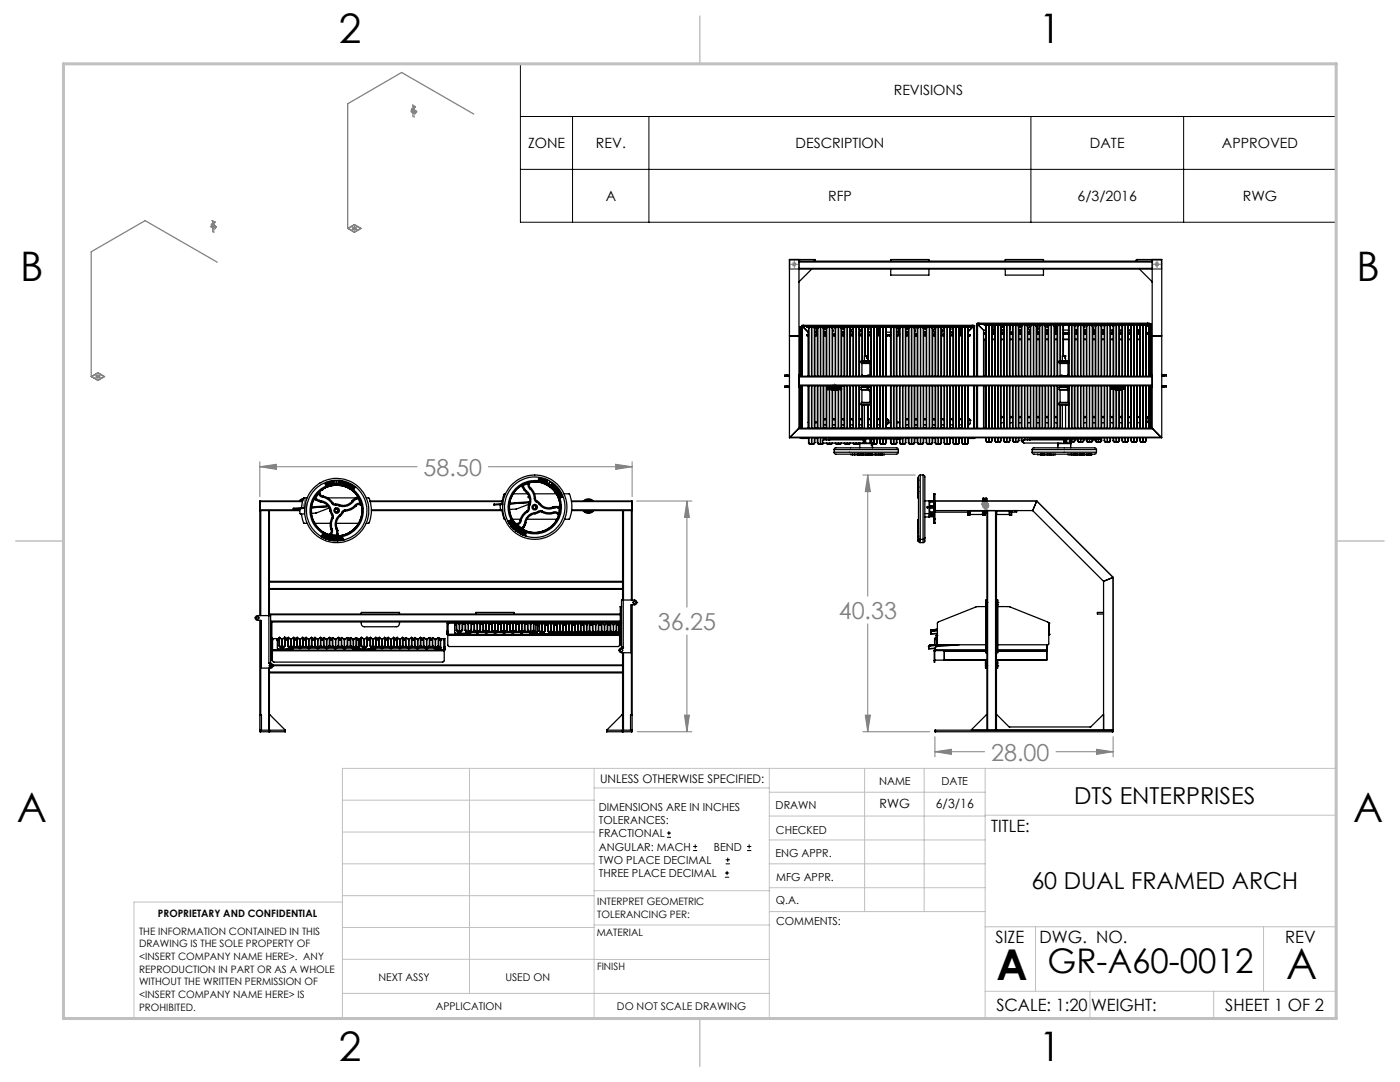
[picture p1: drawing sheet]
<svg xmlns="http://www.w3.org/2000/svg" width="279mm" height="216mm" viewBox="0 0 279 216" stroke-linecap="round" stroke-linejoin="round" font-family="sans-serif">
<defs><g id="words">
<g font-size="8.5">
<text x="198.9" y="195.5">A</text>
<text x="256.7" y="195.4">A</text>
</g>
<g font-size="8.1">
<text x="67.6" y="8.6">2</text>
<text x="207.3" y="8.6">1</text>
<text x="4" y="56.1">B</text>
<text x="270.7" y="56.1">B</text>
<text x="3.3" y="164.1">A</text>
<text x="270" y="164.1">A</text>
<text x="67.6" y="211.8">2</text>
<text x="207.3" y="211.8">1</text>
</g>
<text font-size="6.8" x="209.1" y="194.1">GR-A60-0012</text>
<g font-size="4.7" fill="#808080">
<text x="84.5" y="94.9">58.50</text>
<text x="131.3" y="125.7">36.25</text>
<text x="167.4" y="123.5">40.33</text>
<text x="197.8" y="151.8">28.00</text>
</g>
<g font-size="4.7">
<text x="214.4" y="160.5">DTS ENTERPRISES</text>
<text x="205.8" y="177.3">60 DUAL FRAMED ARCH</text>
</g>
<g font-size="3.4">
<text x="197.8" y="166">TITLE:</text>
<text x="198.7" y="188.1">SIZE</text>
<text x="207.5" y="188.1">DWG. NO.</text>
<text x="256.5" y="188.2">REV</text>
<text x="198.8" y="201.7">SCALE: 1:20</text>
<text x="217.7" y="201.8">WEIGHT:</text>
<text x="244.5" y="201.7">SHEET 1 OF 2</text>
</g>
<g font-size="2.8">
<text x="178.4" y="19">REVISIONS</text>
<text x="105.4" y="29.6">ZONE</text>
<text x="118.9" y="29.6">REV.</text>
<text x="158.8" y="29.6">DESCRIPTION</text>
<text x="217.5" y="29.6">DATE</text>
<text x="243.9" y="29.6">APPROVED</text>
<text x="120.9" y="40.1">A</text>
<text x="165.3" y="40.1">RFP</text>
<text x="215.1" y="40.1">6/3/2016</text>
<text x="248" y="40.1">RWG</text>
</g>
<g font-size="2.5">
<text x="175.5" y="161.3">RWG</text>
<text x="186.8" y="161.3">6/3/16</text>
</g>
<text font-size="2.4" x="119.8" y="156.2">UNLESS OTHERWISE SPECIFIED:</text>
<g font-size="2.2">
<text x="119.5" y="161.8">DIMENSIONS ARE IN INCHES</text>
<text x="154.8" y="161.4">DRAWN</text>
<text x="175.4" y="156.6">NAME</text>
<text x="187.9" y="156.7">DATE</text>
<text x="119.5" y="164.4">TOLERANCES:</text>
<text x="119.5" y="167.1">FRACTIONAL</text>
<text x="154.9" y="166.3">CHECKED</text>
<text x="119.5" y="169.7">ANGULAR: MACH</text>
<text x="119.5" y="172.4">TWO PLACE DECIMAL</text>
<text x="142.5" y="169.7">BEND</text>
<text x="154.8" y="171">ENG APPR.</text>
<text x="119.5" y="175">THREE PLACE DECIMAL</text>
<text x="154.9" y="175.7">MFG APPR.</text>
<text x="154.9" y="180.4">Q.A.</text>
<text x="154.9" y="184.6">COMMENTS:</text>
</g>
<g font-size="2.1">
<text x="75.5" y="195.7">NEXT ASSY</text>
<text x="100.9" y="195.7">USED ON</text>
<text x="86.9" y="201.5">APPLICATION</text>
<text x="123.1" y="201.6">DO NOT SCALE DRAWING</text>
</g>
<g font-size="2">
<text x="31.5" y="182.9">PROPRIETARY AND CONFIDENTIAL</text>
<text x="119.2" y="180.6">INTERPRET GEOMETRIC</text>
<text x="119.2" y="183.1">TOLERANCING PER:</text>
<text x="27.8" y="186.5">THE INFORMATION CONTAINED IN THIS</text>
<text x="27.8" y="189">DRAWING IS THE SOLE PROPERTY OF</text>
<text x="27.8" y="191.6">&lt;INSERT COMPANY NAME HERE&gt;. ANY</text>
<text x="119.1" y="186.7">MATERIAL</text>
<text x="27.8" y="194.1">REPRODUCTION IN PART OR AS A WHOLE</text>
<text x="27.8" y="196.6">WITHOUT THE WRITTEN PERMISSION OF</text>
<text x="119.1" y="193.5">FINISH</text>
<text x="27.8" y="199.1">&lt;INSERT COMPANY NAME HERE&gt; IS</text>
<text x="27.8" y="201.7">PROHIBITED.</text>
</g>
</g></defs>
<g fill="none" stroke="#000" stroke-width=".2">
<path d="M103.9 12.7h162.8v31.6h-162.8zM103.9 23.2h162.8M103.9 33.8h162.8M114.3 23.2v21.1M129.5 23.2v21.1M205.7 23.2v21.1M236.2 23.2v21.1M133.1 167.1h.8M133.1 166.2h.8M133.5 165.8v.9M138.3 169.7h.8M138.3 168.9h.8"/>
<path d="M138.7 168.5v.8M144.7 175h.8M144.7 174.2h.8M144.8 172.4h.9M144.8 171.6h.9M145.1 173.8v.8M145.2 171.1v.9M149.1 169.7h.8M149.1 168.9h.8M149.5 168.5v.8"/>
</g>
<g fill="none" stroke="#808080" stroke-width=".2">
<path d="M81.8 22.2h1.1M82 21.8l.7 .7M82.4 21.7v.9M82.7 21.8l-.7 .7M41.9 45.2h1M42.1 44.8l.7 .7M42.4 44.7v.9M42.8 44.8l-.7 .7M70.2 45.6h1M70.4 45.2l.7 .7M70.7 45.1v1M71.1 45.2l-.7 .7"/>
<path d="M158 52.7h1M158.2 52.4l.7 .7M158.5 52.2v1M158.9 52.4l-.7 .7M230.4 52.7h1M230.5 52.4l.7 .7M230.9 52.2v1M231.2 52.4l-.7 .7M19 75.1h1M19.2 74.8l.7 .7M19.5 74.6v1M19.9 74.8l-.7 .7"/>
<path d="M166.1 77h.9M166.2 76.7l.7 .7M166.5 76.5v1M166.9 76.7l-.7 .7M51.9 93.1l3.3-.5v1.1zM51.9 92.1v7M51.9 93.1h31.3M97.5 93.1h28.7M122.9 92.6l3.3 .5-3.3 .6zM126.2 92.1v7M127 100h11.1M137.1 100l.5 3.3h-1z"/>
<path d="M137.1 100v21.1M172.2 94.8h10.5M173.2 94.8l.5 3.3h-1zM173.2 94.8v24.2M60.4 100.9h.9M60.5 100.5l.7 .7M60.9 100.4v1M61.2 100.5l-.7 .7M196.4 100.9h1M196.5 101h.9M196.5 100.5l.7 .7M196.6 100.6l.7 .8"/>
<path d="M196.9 100.4v1M197 100.5v1M197.2 100.5l-.7 .7M197.3 100.6l-.7 .8M137.1 126.7v19.3M173.2 124.5v21.5M127.2 146h10.9M136.6 142.7h1l-.5 3.3zM172.2 146h13.4M172.7 142.7h1l-.5 3.3zM186.6 150l3.3-.5v1zM186.6 147v4"/>
<path d="M186.6 150h9.9M210.7 150h11.4M218.8 149.5l3.3 .5-3.3 .5zM222.1 147v4"/>
</g>
<g fill="none" stroke="#808080" stroke-width=".25">
<path d="M82.2 21.9h.1M82.2 21.8h.1M82.4 21l.2 .3h.3l-.2 .2v.4l.3 .2v.3l-.8-.5v-.2l.3 .1zM83 22.3h.1M83 22.2h.1M94.5 22.8l-14.3-8.3-10.8 6.2v24.9M42.3 44.9h.1M42.3 44.8h.1M42.4 44l.3 .3h.2l-.2 .2v.4l.3 .2v.3l-.7-.5v-.2l.3 .2v-.5zM43 45.3h.1M43 45.2h.1M43.4 52.3l-14.4-8.3-10.8 6.2v24.9"/>
<path d="M69.4 45.6l1.3-.8 1.4 .8-1.4 .8zM69.5 45.6l1.2-.7 1.3 .7-1.3 .7zM157.6 51.8h1.9v1.9h-1.9zM157.6 51.9h1.8v1.7h-1.8zM229.9 51.8h1.9v1.9h-1.9zM230 51.9h1.8v1.7h-1.8zM18.3 75.1l1.2-.7 1.3 .7-1.3 .7zM19.5 74.4l1.4 .7-1.4 .8-1.3-.8M19.5 74.4l-1.3 .7M166.5 77v.8M166.5 77.8h.1M166.5 77h.1"/>
<path d="M166.5 77.3h.1M166.5 77.5h.1M166.5 77.9h.1M166.5 76.9h.1M166.5 76.9v1M60.9 99.6h.1M60.9 99.4h.1M60.9 99.4v1.3M186.6 100h20.3l15.2 15.2v30.5M60.9 100.7h.1M60.9 100.6h.1M60.9 100.4h.1"/>
<path d="M60.9 100.5h.1M196 100.6h.1M196 100.5h.1M196.1 100.8h.1M196.1 100.6h.1M197.1 100.5h.1M197.1 100.5h-.4v-.6l.3-.3h-.2l-.2 .2-.3-.2 .2 .3v.6h-.4v.3h1v-.4h-.5v-.6l.3-.4-.3 .3-.4-.3 .3 .4v.6h-.5v.3h1.1M197.1 100.8h.1M197.1 100.6h.1"/>
</g>
<g fill="none" stroke="#808080" stroke-width=".2" stroke-dasharray="15.2 1.3 1.3 1.3" stroke-linecap="butt">
<path d="M82.7 21.3l-.1-.1 .1 .1M82.7 23.3h-.1h.1M82.7 22.3l-.2-.2 .1 .3 .1-.1M82.8 22.3l-.3-.2 .1 .3 .2-.1M83 22.4l-.1-.2a.34 .34 0 0 0-.5-.4 .34 .34 0 0 0 0 .6l.2 .2a.25 .25 0 0 0 .3 .1 .25 .25 0 0 0 .1-.3M42.7 44.3l-.1-.1 .1 .1M42.7 46.3h-.1h.1M42.8 45.3l-.2-.1 .1 .2 .1-.1M42.8 45.3l-.3-.2 .1 .3h.2v-.1M43 45.4l-.1-.2a.34 .34 0 0 0-.5-.4 .34 .34 0 0 0 0 .6l.2 .2a.24 .24 0 0 0 .3 .1 .24 .24 0 0 0 .1-.3M166.5 77.4v-.1v.1M166.6 77.8v-.9v.9"/>
<path d="M166.6 77.6v-.4v.4M166.6 77.5v-.3v.3M166.6 77.4v-.1v.1M60.9 99.5v.1v-.1M196.5 99.5l.1 .1-.1-.1M196.5 99.7h.2h-.2M60.9 100.7v-.4v1v-.6M60.9 100.8v-.2v.4v-.2M60.9 100.8v-.1v.3v-.2M60.9 102.1v.1v-.1M196.1 100.7a.5 .5 0 0 1 .8-.2 .5 .5 0 0 1-.2 .8 .5 .5 0 0 1-.6-.5v-.1M196.1 100.8a.5 .5 0 0 1 .9-.2 .5 .5 0 0 1-.2 .8 .5 .5 0 0 1-.7-.5v-.1"/>
<path d="M196.4 100.8a.21 .21 0 0 1 .3-.1 .21 .21 0 0 1-.1 .3 .21 .21 0 0 1-.2-.2M196.4 100.8a.16 .16 0 0 1 .3-.1 .16 .16 0 0 1-.1 .3 .16 .16 0 0 1-.2-.2M196.4 100.9a.21 .21 0 0 1 .3-.1 .21 .21 0 0 1 0 .4 .21 .21 0 0 1-.3-.2v-.1M196.5 100.9a.16 .16 0 0 1 .2 0 .16 .16 0 0 1 0 .2 .16 .16 0 0 1-.2-.1v-.1M196.5 102.1h.1h-.1M196.5 102.2l.2 .1-.2-.1"/>
</g>
<g fill="none" stroke="#c0c0c0" stroke-width=".2">
<path d="M68.3 159.7h50.3M93.7 153.3v44.9M118.6 153.3v49.9M118.6 157.2h34.9M153.5 153.3v49.9M153.5 158.1h43.1M172.5 153.3v28.6M184.4 153.3v28.6M196.6 153.3v49.9M68.3 180h-41.6v23.2h240v-49.9h-198.4v49.9M68.3 178.7h50.3M68.3 172.4h50.3"/>
<path d="M68.3 166h50.3M118.6 177.7h35M153.5 167.6h43.1M153.5 162.8h43.1M153.5 172.4h43.1M153.5 177.1h43.1M196.6 162.7h70.1M68.3 198.2h85.2M68.3 191.4l85.2 .1M68.3 185.1h50.3M118.6 184.6h35M153.6 181.9h43"/>
<path d="M196.6 197.8h70.1M196.6 184.9h70.1M206.7 184.9v12.9M217.5 197.8v5.4M242.2 197.8v5.4M252.2 184.9v12.9"/>
</g>
<path d="M139.7 3.2v9.5M3.1 107.9h9.6M266.7 107.9h9.5M139.7 203.2v9.6" fill="none" stroke="#c0c0c0" stroke-width=".3"/>
<path d="M12.7 12.7h254v190.5h-254z" fill="none" stroke="#c0c0c0" stroke-width=".6"/>
<g fill="none" stroke="#808080" stroke-width=".2" stroke-dasharray="15.2 1.3 1.3 1.3">
<path d="M82.3 22.1l.7 .4M82.4 21v2.3M82.6 21.3v1.9M42.3 45.1l.7 .4M42.4 44v2.3M42.7 44.3v1.9M70.1 45.2h.1M70.1 45.9v.1M70.1 45.2l1.3 .7M71.4 45.2h.1M71.4 45.2l-1.3 .7M71.4 45.9v.1"/>
<path d="M157.6 52.7h.1M158.5 51.8v.1M158.5 51.9v1.7M158.5 53.6v.1M159.4 52.7h.1M159.4 52.7h-1.8M230 52.7h.1M230.9 51.8v.1M230.9 51.9v1.7M230.9 53.6v.1M231.8 52.7h.1M231.8 52.7h-1.8"/>
<path d="M18.9 74.7v.1M18.9 75.5h.1M18.9 74.8l1.3 .7M20.2 74.8v-.1M20.2 74.8l-1.3 .7M20.2 75.5h.1M166.5 77h.1M166.5 77.4h.1M166.6 76.9v1M60.9 99.4v2.9M60.9 99.6v2.4M196.6 99.6v2.4"/>
<path d="M196.6 99.8v2.4M196.9 99.4v2.9M197 99.5v2.9M60.9 100.8h.1M197.1 100.8h-1.1M197.1 101h-1"/>
</g>
<path d="M51.9 93.1l3.3-.5v1.1zM122.9 92.6l3.3 .5-3.3 .6zM137.1 100l.5 3.3h-1zM136.6 142.7h1l-.5 3.3zM173.2 94.8l.5 3.3h-1zM172.7 142.7h1l-.5 3.3zM186.6 150l3.3-.5v1zM218.8 149.5l3.3 .5-3.3 .5z" fill="#808080"/>
<g fill="none" stroke="#000" stroke-width=".25">
<path d="M159.5 51.8h.1M159.5 51.8h-1.9v35.5M159.5 51.8v33.6M159.5 52.1h70.4M159.5 52.3h70.4M159.5 53.6h70.4M159.5 53.7h70.4M159.6 51.8h2.9M159.6 51.8v.3M162 53.7l-2.5 2.6M162.5 51.8h.1M162.5 51.8l.1 .3"/>
<path d="M162.5 51.8v.3M177.8 52.1v-.3h7.6v.3M177.8 53.7v1.2h7.6v-1.2M200.6 52.1v-.3h7.6v.3M200.6 53.7v1.2h7.6v-1.2M226.9 51.8h.1M226.9 51.8l-.1 .3M226.9 51.8v.3M226.9 51.8h2.9M227.4 53.7l2.5 2.6M229.8 51.8h.1M229.8 51.8v.3"/>
<path d="M229.9 51.8h1.9v35.5M229.9 51.8v33.6M157.1 74.8h-.5v.3h.5M157.1 77h-.5v.3h.5M157.1 77.3h.5M157.1 74.8v.3M157.1 77v.3M157.1 75.1h.5M157.1 74.8h.5M157.1 77h.5M157.6 67h1.9M159.5 77h70.4"/>
<path d="M159.5 75.1h70.4M159.5 76.8h70.4M159.5 75.2h70.4M159.7 74.8v.3l-.2-.2 .2-.1M159.7 77l-.2 .2 .2 .1M159.7 77h.1M159.7 77v.3M159.7 72.9v.5M159.7 79.2v.5M159.7 73.4h.2M159.7 72.9h.2M159.7 79.2h.2"/>
<path d="M159.7 65.4v7.5M159.7 73.4v1.7M159.7 77v2.2M159.7 79.7v5.7M159.7 79.7h.2M159.7 65.4h.2M159.9 72.9v.5M159.9 79.2v.5M159.9 65.2v.2M159.9 65.2h-.2v.2M159.9 65.4v7.5M159.9 73.4v1.7"/>
<path d="M159.9 77v2.2M159.9 79.7v5.7M159.9 65.4h.2M160 65l.1 .1M160 65h.1M160 65v.1M160.1 65.1h.3M160.1 65.1h.1M160.1 65.4v9.7M160.1 77v8.4M160.1 65.1v.3M160.1 65.1v10"/>
<path d="M160.2 65.1h.1M160.2 65.1l1.1 1.2M160.4 64.9h-.3v.2M160.4 64.9h33.6M160.4 64.9v.2M160.4 65.1h33.6M161 65.1l-1.1 .1M161 65.2h.2M161 66.9h.2M161.2 65.1h-.2v.2h.2M161.2 65.2h2.5M161.2 67h.2"/>
<path d="M161.2 65.3h.2M161.2 66.9h.2M161.2 65.2v.1M161.2 66.9v.1M161.3 66.3v.5M161.3 67v8.1M161.3 77v8.4M161.3 66.3h.1M161.4 66.8h-.4v.2h.2M161.4 65.5h.1M161.4 65.5v9.6M161.4 77v8.4"/>
<path d="M161.7 65.2l-.3 .3M161.9 65.2h.2M161.9 65.2l-.5 .1v.2M161.9 65.2h-.3M161.9 65.2h.1M162 65.2h.1M162 65.2v9.9M162 77v8.4M162.1 65.2h.4l.1 .3M162.1 65.2h.2M162.1 65.2h-.1M162.3 65.2l.2 .3"/>
<path d="M162.3 65.2h.1M162.5 65.5v9.6M162.5 77v8.4M162.6 65.3h.6M162.6 66.3h.3M162.6 67h.5M162.6 65.5v9.6M162.6 77v8.4M162.6 66.9h.5M162.6 66.8h.5M162.6 65.5h-.1M162.9 65.1h.1"/>
<path d="M162.9 66.8h.1M162.9 66.6v.2M162.9 65.3v1.3M162.9 66.6h.2M163.1 65.5h.1M163.1 65.5v9.6M163.1 77v8.4M163.2 65.5v9.6M163.2 77v8.4M163.4 65.2l-.2 .3M163.7 65.2h.2M163.7 65.2h-.4l-.2 .3"/>
<path d="M163.7 65.2h.1M163.7 65.2v9.9M163.7 77v8.4M163.8 65.2h1.4M163.8 65.2v9.9M163.8 77v8.4M163.9 65.2h.3l.2 .3M163.9 65.2h.2M163.9 65.2h-.1M164.1 65.2l.2 .3M164.1 65.2h.1M164.3 65.5h.1"/>
<path d="M164.3 65.5v9.6M164.3 77v8.4M164.3 65.3h.7M164.4 66.1l.3 .2M164.4 67h.5M164.4 66.9h.5M164.4 66.8h.5M164.4 65.5v9.6M164.4 77v8.4M164.4 66.6h.5M164.6 66.3h.3M164.9 65.7h-.4l-.1 .2"/>
<path d="M164.9 65.5h.1M164.9 65.5v9.6M164.9 77v8.4M165 65.5v9.6M165 77v8.4M165.1 77.2h2.9l-.3 .1M165.1 77.6v.2h2.9M165.1 77.2l.2 .1M165.2 65.2l-.2 .3M165.3 77.3v.1M165.3 77.3h2.4M165.3 77.4h2.4"/>
<path d="M165.3 77.4l-.2 .2M165.4 65.2h.3M165.4 65.2h-.4l-.1 .3M165.5 65.2h.1M165.5 65.2h-.3M165.5 65.2v9.9M165.5 77h.1M165.5 77.8v7.6M165.6 65.2h.2M165.7 65.2h.2M165.8 65.2l.3 .3M165.8 65.2h1.2"/>
<path d="M165.9 65.2h.1M165.9 65.2l.3 .3M166.1 77.9h.1M166.1 77.8h.9M166.1 77.9h.9M166.1 77h.1M166.1 77.8h.1M166.1 77.8v.1M166.1 65.5h.1M166.1 65.5v9.6M166.1 77.9v7.5M166.1 65.3h.6"/>
<path d="M166.2 65.8l.1 .1-.1 .3M166.2 67h.5M166.2 66.9h.5M166.2 66.8h.5M166.2 65.5v9.6M166.2 77.9v7.5M166.2 66.6h.5M166.7 65.5h.1M166.7 65.5v9.6M166.7 77.9v7.5M166.8 65.5v9.6M166.8 77.9v7.5"/>
<path d="M167 65.2l-.2 .3M167 77.8v.1M167 77h.1M167 77.8h.1M167 77.9h.1M167.2 65.2h.2M167.2 65.2h-.3l-.2 .3M167.2 65.2h-.3M167.2 65.2h.1M167.3 65.2h.1M167.3 65.2h-.3M167.3 65.2v9.9"/>
<path d="M167.3 77h.1M167.3 77.8v7.6M167.4 65.2h.3M167.4 65.2h.1M167.4 65.2v9.9M167.4 77h.1M167.4 77.8v7.6M167.7 65.2h.1M167.7 65.2l.3 .3M167.7 77.3v.1M167.7 77.4l.3 .2h-2.9M167.9 65.5l-.3-.3h1.2l-.2 .3"/>
<path d="M167.9 65.5v9.6M167.9 77h.1M167.9 77.3v.2M167.9 77.8v7.6M167.9 65.5h.1M167.9 65.3h.6M168 77h-2.9v.2M168 65.5v9.6M168 77v8.4M168 66.3h.5M168 67h.5M168 66.9h.5"/>
<path d="M168 66.8h.5M168 65.7h.5M168 66.6h.5M168.5 65.5h.1M168.5 65.5v9.6M168.5 77v8.4M168.6 65.5v9.6M168.6 77v8.4M169.1 65.2h.1M169.1 65.2h-.5l-.1 .3M169.1 65.2v9.9M169.1 77v8.4"/>
<path d="M169.1 65.2h.3M169.2 65.2h.3M169.4 65.2l.2 .3M169.4 65.2h1.2M169.5 65.2h.1M169.5 65.2l.2 .3M169.6 65.5h.1M169.6 65.5v9.6M169.6 77v8.4M169.7 65.3h.6M169.7 67h.6M169.7 66.9h.6"/>
<path d="M169.7 66.8h.6M169.7 65.5v9.6M169.7 77v8.4M169.7 66.6h.6M170.1 66.3h.2M170.3 65.7l-.4 .2 .1 .3 .2 .1M170.3 65.5h.1M170.3 65.5v9.6M170.3 77v8.4M170.5 65.2h.1M170.5 65.2l-.2 .3M170.6 65.2l-.3 .3"/>
<path d="M170.7 65.2h.3zM170.7 65.2h-.2M170.9 65.2h.1M170.9 65.2v9.9M170.9 77v8.4M170.9 65.2h-.3M170.9 65.2h.4M171.3 65.2h.1M171.3 65.2l.2 .3M171.4 65.5h.1M171.4 65.5v9.6M171.4 77v8.4"/>
<path d="M171.4 65.3h.6M171.5 65.7a.3 .3 0 0 1 .3 .3 .3 .3 0 0 1-.3 .3M171.5 66.3h.1M171.5 67h.5M171.5 66.9h.5M171.5 66.8h.5M171.5 65.5v9.6M171.5 77v8.4M171.5 66.6h.5M171.9 77.3h.1M171.9 77.7h1.9zM171.9 72l1.9 .1z"/>
<path d="M171.9 75.1h.1M171.9 77.3h1.9zM171.9 72.4h1.9l-.2 .1h-1.6zM171.9 75.1h1.8M171.9 72.1v.3M171.9 77.3v.5M172 77.8h.1M172 75v.1M172 77.8h1.5M172 75h.1M172 65.5v6.5M172 72.5v2.5"/>
<path d="M172 77v.3M172 77.8v2.5M172 65.5h.1M172 75l.1-.1v.1M172 75.1h.1M172.1 75h1.1M172.1 75v.1M172.1 75h.1M172.1 75l-.1 .1M172.1 65.5v6.5M172.1 77v.3M172.2 65.2h.1"/>
<path d="M172.2 65.2l-.2 .3M172.3 65.2h-1.1l.2 .3M172.3 65.2l-.2 .3M172.5 77v.3M172.5 65.2h.3M172.5 65.2h-.3M172.5 65.2h.1M172.6 65.2h.1M172.6 65.2v5.8M172.6 65.2h-.3M172.7 65.2v5.8M172.7 65.2h.1"/>
<path d="M172.7 65.2h.3M172.8 65.2h.3M172.9 71h-.4v1M172.9 71v.5h.2M172.9 71h.2v1M173 65.2l.2 .3M173 65.2h1.1M173.1 65.2h.1M173.1 65.2l.2 .3M173.1 74.9v.1M173.1 77v.3M173.2 75v.1"/>
<path d="M173.2 75h.1M173.2 75l.1 .1M173.2 65.5h.1M173.2 65.5v6.5M173.2 77v.3M173.2 65.3h.6M173.3 75.1h.1M173.3 66.3h.5M173.3 67h.5M173.3 66.9h.5M173.3 66.8h.5M173.3 65.7h.5"/>
<path d="M173.3 65.5v6.5M173.3 77v.3M173.3 66.6h.5M173.4 75l-.1 .1M173.4 75h.2M173.4 75h.1M173.4 74.9v.1M173.4 74.9h-.3l.1 .1M173.4 77.8v.1M173.4 77.8h.1M173.5 77.8l-.1 .1h.2M173.5 77.8h.1"/>
<path d="M173.5 77.8l.1 .1M173.6 77.9h-.2M173.6 77.8h.1M173.6 77.8v2.5M173.6 75v.1M173.6 72.5v2.5M173.7 75.1h.1M173.8 65.5v9.6M173.8 77v8.4M173.8 65.5h.1M173.9 65.5v9.6M173.9 77v8.4"/>
<path d="M174 65.2h.1M174.1 65.2l-.2 .3M174.3 65.2h.3zM174.3 65.2h-.4l-.1 .3M174.3 65.2h-.3M174.4 65.2h.1M174.4 65.2h-.3M174.4 65.2v9.9M174.4 77v8.4M174.4 65.2h.4M174.8 65.2h.1M174.8 65.2l.2 .3"/>
<path d="M175 65.5l-.3-.3h1.2l-.2 .3M175 65.5h.1M175 65.5v9.6M175 77v8.4M175 65.3h.6M175 67h.6M175 66.9h.6M175 66.8h.6M175 66.6h.3M175.3 65.1h.1M175.3 66.8h.1M175.3 66.6v.2"/>
<path d="M175.3 66.3h.3M175.3 65.3v1.3M175.6 65.5v9.6M175.6 77v8.4M175.6 65.5h.1M175.7 65.5v9.6M175.7 77v8.4M175.8 65.2h.1M175.8 65.2l-.2 .3M176.1 65.2h.2M176.1 65.2h.1M176.2 65.2h.1"/>
<path d="M176.2 65.2h-.4M176.2 65.2v9.9M176.2 77v8.4M176.2 65.2h.4M176.3 65.2h.3M176.6 65.2l.2 .3M176.6 65.2h.1M176.7 65.5h.1M176.7 65.5v9.6M176.7 77v8.4M176.8 65.3h.3M176.8 66.8h.4v.2h-.1"/>
<path d="M176.8 66.3h.9M176.8 67h.3M176.8 66.9h.3M176.8 65.5v9.6M176.8 77v8.4M177.1 65.2h.1M177.1 65.1h.1v.2h-.1M177.1 66.9h.1M177.1 65.2h-.6l.2 .3M177.1 65.2v.1M177.1 66.9v.1M177.2 65.1h.2"/>
<path d="M177.4 65.2h.2M177.4 66.9h.2M177.6 65.1h-.2v.2h.2M177.6 65.2h.7M177.6 67h.1M177.6 65.3h.2M177.6 65.2v.1M177.6 66.9v.1M177.6 66.9h.1M177.7 66.8h-.3v.2h.2M177.7 65.5h.1M177.7 65.5v9.6"/>
<path d="M177.7 77v8.4M177.8 65.5v9.6M177.8 77v8.4M178 65.2l-.2 .3M178.3 65.2h.2M178.3 65.2h-.4l-.2 .3M178.3 65.2h.1M178.3 65.2v9.9M178.3 77v8.4M178.4 65.2h3.2l-.2 .3M178.4 65.2v9.9M178.4 77v8.4"/>
<path d="M178.5 65.2h.3M178.5 65.2h-.1M178.7 65.2l.2 .3M178.8 65.2h.1M178.8 65.2l.2 .3M178.9 65.5v9.6M178.9 77v8.4M179 65.3h.6M179 66.3h.3M179 67h.5M179 66.9h.5M179 66.8h.5"/>
<path d="M179 65.5h-.1M179 65.5v9.6M179 77v8.4M179.3 65.1h.1M179.3 66.8h.1M179.3 66.6v.2M179.3 65.3v1.3M179.3 66.6h.2M179.5 65.5h.1M179.5 65.5v9.6M179.5 77v8.4M179.6 65.5v9.6"/>
<path d="M179.6 77v8.4M179.8 65.2l-.2 .3M180 65.2h.3M180 65.2l-.4 .1-.1 .2M180 65.2h.1M180.1 65.2h.1M180.1 65.2v9.9M180.1 77v8.4M180.2 65.2v9.9M180.2 77v8.4M180.3 65.2h.3M180.3 65.2h-.1"/>
<path d="M180.4 65.2l.3 .3M180.6 65.2h.1M180.6 65.2l.2 .3M180.7 65.5h.1M180.7 65.5v9.6M180.7 77v8.4M180.7 65.3h.6M180.8 66.1l.3 .2M180.8 67h.5M180.8 66.9h.5M180.8 66.8h.5M180.8 65.5v9.6"/>
<path d="M180.8 77v8.4M180.8 66.6h.5M181 66.3h.3M181.3 65.7l-.5 .2M181.3 65.5h.1M181.3 65.5v9.6M181.3 77v8.4M181.4 65.5v9.6M181.4 77v8.4M181.8 65.2h.2M181.8 65.2h-.3l-.2 .3M181.8 65.2h.1"/>
<path d="M181.9 65.2h.1M181.9 65.2h-.4M181.9 65.2v9.9M181.9 77v8.4M182 65.2h.3M182 65.2h.1M182 65.2v9.9M182 77v8.4M182 65.2h.4l.2 .3M182.3 65.2h.1M182.5 65.5h.1M182.5 65.5v9.6"/>
<path d="M182.5 77v8.4M182.5 65.3h.6M182.6 65.8l.1 .1-.1 .3M182.6 67h.5M182.6 66.9h.5M182.6 66.8h.5M182.6 65.5v9.6M182.6 77v8.4M182.6 66.6h.5M183.1 65.5h.1M183.1 65.5v9.6M183.1 77v8.4"/>
<path d="M183.2 65.5v9.6M183.2 77v8.4M183.4 65.2h-1.2l.3 .3M183.4 65.2l-.2 .3M183.6 65.2h.2zM183.6 65.2h-.4l-.1 .3M183.7 65.2h.1M183.7 65.2h-.3M183.7 65.2v9.9M183.7 77v8.4M183.7 65.2h.4M184.1 65.2h.1"/>
<path d="M184.1 65.2l.2 .3M184.3 65.5l-.3-.3h1.2l-.3 .3M184.3 65.5h.1M184.3 65.5v9.6M184.3 77v8.4M184.3 65.3h.6M184.3 66.3h.6M184.3 67h.6M184.3 66.9h.6M184.3 66.8h.6M184.3 65.7h.6M184.3 66.6h.6"/>
<path d="M184.9 65.5h.1M184.9 65.5v9.6M184.9 77v8.4M185.3 65.2h.3M185.3 65.2h.2M185.5 65.2h-.5l-.1 .3M185.5 65.2h.1M185.5 65.2v9.9M185.5 77v8.4M185.5 65.2h.4M185.9 65.2h.1M185.9 65.2l.2 .3"/>
<path d="M186 65.5l-.2-.3h1.1l-.2 .3M186 65.5h.1M186 65.5v9.6M186 77v8.4M186.1 65.3h.6M186.1 67h.5M186.1 66.9h.5M186.1 66.8h.5M186.1 65.5v9.6M186.1 77v8.4M186.1 66.6h.5M186.6 65.7h-.1a.3 .3 0 0 0-.2 .3 .3 .3 0 0 0 .3 .3h-.1"/>
<path d="M186.6 65.7h.1M186.6 65.5v9.6M186.6 77v8.4M186.6 65.5h.1M186.7 65.5v9.6M186.7 77v8.4M186.8 65.2l-.2 .3M186.9 65.2h.1M187.2 65.2h.2M187.2 65.2h.1M187.2 65.2h-.3M187.2 65.2v9.9"/>
<path d="M187.2 77v8.4M187.3 65.2h.1M187.3 65.2h.3M187.3 65.2v9.9M187.3 77v8.4M187.4 65.2h.3M187.6 65.2h1.1l-.2 .3M187.6 65.2l.2 .3M187.7 65.2h.1M187.7 65.2l.2 .3M187.8 65.5h.1M187.8 65.5v9.6"/>
<path d="M187.8 77v8.4M187.9 65.3h.6M187.9 65.7l.3 .2-.2 .4M187.9 67h.5M187.9 66.9h.5M187.9 66.8h.5M187.9 65.5v9.6M187.9 77v8.4M187.9 66.6h.5M188.4 65.5h.1M188.4 65.5v9.6M188.4 77v8.4"/>
<path d="M188.5 65.5v9.6M188.5 77v8.4M188.6 65.2h.1M188.6 65.2l-.2 .3M188.9 65.2h.3zM189 65.2h.1M189 65.2h-.4M189 65.2v9.9M189 77v8.4M189.1 65.2h.3M189.1 65.2v9.9M189.1 77v8.4"/>
<path d="M189.4 65.2h.1M189.4 65.2l.3 .3M189.6 65.5h.1M189.6 65.5v9.6M189.6 77v8.4M189.6 65.3h.7M189.7 66.3h.5M189.7 67h.5M189.7 66.9h.5M189.7 66.8h.5M189.7 65.7h.5M189.7 65.5v9.6"/>
<path d="M189.7 77v8.4M189.7 66.6h.5M190.2 65.5h.1M190.2 65.5v9.6M190.2 77v8.4M190.3 65.5v9.6M190.3 77v8.4M190.4 65.2h.1M190.4 65.2l-.2 .3M190.5 65.2l-.2 .3M190.5 65.2h-1.2l.3 .3M190.7 65.2h.2"/>
<path d="M190.7 65.2h-.3M190.7 65.2h.1M190.8 65.2h.1M190.8 65.2h-.3M190.8 65.2v9.9M190.8 77v8.4M190.9 65.2h.1M190.9 65.2h.2M190.9 65.2v9.9M190.9 77v8.4M190.9 65.2h.3M191.1 65.2h1.2l-.2 .3"/>
<path d="M191.1 65.2l.2 .3M191.2 65.2h.1M191.2 65.2l.3 .3M191.3 65.5h.2M191.3 65.5v9.6M191.3 77v8.4M191.4 65.3h.6M191.5 67h.4M191.5 66.9h.4M191.5 66.8h.4M191.5 65.5v9.6M191.5 77v8.4"/>
<path d="M191.5 66.6h.2M191.7 65.1h.1M191.7 66.8h.1M191.7 66.6v.2M191.7 66.3h.2M191.7 65.3v1.3M191.9 65.5h.2M191.9 65.5v9.6M191.9 77v8.4M192.1 65.5v9.6M192.1 77v8.4M192.2 65.2h.1"/>
<path d="M192.5 65.2h.2M192.5 65.2h-.3M192.6 65.2h-.5l-.2 .3M192.6 65.2h.1M192.6 65.2v9.9M192.6 77v8.4M192.6 65.2h.4l.2 .3M192.7 65.2h.3M193 65.2h.1M193.1 65.5h.1M193.1 65.5v9.6M193.1 77v8.4"/>
<path d="M193.2 65.3h.3M193.2 66.8h.4v.2h-.1M193.2 67h.3M193.2 66.9h.3M193.2 65.5v9.6M193.2 77v8.4M193.5 65.2h.1M193.5 65.1h.1v.2h-.1M193.5 66.9h.1M193.5 65.2h-.6l.2 .3M193.5 65.2v.1M193.5 66.9v.1"/>
<path d="M193.6 65.1h.7M194 64.9h.3v10.2M194 65.1h.3M194 64.9v.2M194.3 65.1h.1M194.3 77v8.4M194.3 65.1l-1.1 1.1M194.3 65h.1M194.3 65h.2v10.1M194.3 67.6h.2M194.5 77v8.4M194.9 67.1h.2"/>
<path d="M194.9 77v8.4M195.1 64.6h.1M195.1 64.6h.3M195.1 64.6v.1M195.1 64.6h-.2v10.5M195.1 77v8.4M195.1 64.7h.1M195.1 64.6v10.5M195.1 64.7l1.2 1.2M195.1 64.7h1.3M195.4 64.5h-.3v10.6M195.4 64.6h33.6"/>
<path d="M195.4 64.5v.1M195.4 64.5h33.6M196.4 67.8h.1M196.3 65.9v9.2M196.3 77v8.4M196.3 65.9h.4M196.3 66.5h.1M196.3 66.6h.4M196.3 67.7h.4M196.4 67.8h.3M196.4 67.8v7.3M196.4 77v8.4"/>
<path d="M196.4 64.8h.2M196.4 64.7v.2h.2M196.4 66.5h.2M196.6 64.6l-.2 .1M196.6 64.9h.2M196.6 64.8h.7M196.6 64.8v.1M196.6 66.5v.1M196.6 66.5h.1M196.6 66.6h.1M196.7 66.4h-.3v.2h.2M196.7 65.1v10"/>
<path d="M196.7 77v8.4M196.7 65.1h.1M196.8 65.1v10M196.8 77v8.4M197 64.8l-.3 .3M197.1 64.8l-.3 .3M197.2 64.8h.3M197.3 64.8h.1M197.3 64.8v10.3M197.3 77v8.4M197.4 64.8h1.7M197.4 64.8v10.3"/>
<path d="M197.4 77v8.4M197.7 64.8l.2 .3M197.8 64.8h.1M197.8 64.8l.2 .3M197.9 65.1h.1M197.9 65.1v10M197.9 77v8.4M197.9 64.9h.7M198 65.9h.3M198 67.8h.5M198 66.5h.5M198 66.4h.5"/>
<path d="M198 66.6h.5M198 65.1v10M198 77v8.4M198 67.7h.5M198.3 64.6h.1M198.3 66.4h.1M198.3 66.3v.1M198.3 64.9v1.4M198.3 66.3h.2M198.5 65.1h.1M198.5 65.1v10M198.5 77v8.4"/>
<path d="M198.6 65.1v10M198.6 77v8.4M198.8 64.8l-.3 .3M198.8 64.8l-.2 .3M199 64.8h.3M199.1 64.8h.1M199.1 64.8v10.3M199.1 77v8.4M199.2 64.8h3.5M199.2 64.8v10.3M199.2 77v8.4M199.5 64.8l.2 .3"/>
<path d="M199.5 64.8h.1M199.6 64.8l.2 .3M199.7 65.1h.1M199.7 65.1v10M199.7 77v8.4M199.7 64.9h.6M199.8 65.7l.5 .2M199.8 67.8h.5M199.8 66.5h.5M199.8 66.4h.5M199.8 66.6h.5M199.8 65.1v10"/>
<path d="M199.8 77v8.4M199.8 67.7h.5M199.8 66.3h.5M200 65.9h.3M200.3 65.3h-.3l-.2 .1M200.3 65.1h.1M200.3 65.1v10M200.3 77v8.4M200.4 65.1v10M200.4 77v8.4M200.5 64.8l-.2 .3M200.6 64.8l-.2 .3"/>
<path d="M200.8 64.8h.2M200.9 64.8h.1M200.9 64.8v10.3M200.9 77v8.4M201.2 64.8l.3 .3M201.3 64.8h.1M201.3 64.8l.2 .3M201.5 65.1h.1M201.5 65.1v10M201.5 77v8.4M201.5 64.9h.6M201.5 65.3l.1 .1-.1 .4"/>
<path d="M201.5 67.8h.6M201.5 66.5h.6M201.5 66.4h.6M201.5 66.6h.6M201.5 67.7h.6M201.5 66.3h.6M202.1 65.1h.1M202.1 65.1v10M202.1 77v8.4M202.2 65.1v10M202.2 77v8.4M202.3 64.8l-.2 .3"/>
<path d="M202.4 64.8l-.2 .3M202.6 64.8h.2M202.7 64.8h.1M202.7 64.8v10.3M202.7 77v8.4M202.7 64.8h3.5M203 64.8l.2 .3M203.1 64.8h.1M203.1 64.8l.2 .3M203.2 65.1h.1M203.2 65.1v10M203.2 77v8.4"/>
<path d="M203.3 64.9h.6M203.3 65.9h.5M203.3 67.8h.5M203.3 66.5h.5M203.3 66.4h.5M203.3 66.6h.5M203.3 65.3h.5M203.3 65.1v10M203.3 77v8.4M203.3 67.7h.5M203.3 66.3h.5M203.8 65.1h.1"/>
<path d="M203.8 65.1v10M203.8 77v8.4M203.9 65.1v10M203.9 77v8.4M204.2 64.8l-.3 .3M204.4 64.7l.5 .1M204.4 64.7l-.4 .1-.2 .3M204.4 64.7l.2 .1M204.4 64.7l.1 .1M204.5 64.8v10.3M204.5 77v8.4M204.8 64.8l.2 .3"/>
<path d="M204.9 64.8h.1M204.9 64.8l.2 .3M205 65.1v10M205 77v8.4M205.1 64.9h.6M205.1 67.8h.5M205.1 66.5h.5M205.1 66.4h.5M205.1 66.6h.5M205.1 65.1h-.1M205.1 65.1v10M205.1 77v8.4"/>
<path d="M205.1 67.7h.5M205.1 66.3h.5M205.5 65.9h.1M205.6 65.3l-.4 .2 .2 .3 .2 .1M205.6 65.1h.1M205.6 65.1v10M205.6 77v8.4M205.7 65.1v10M205.7 77v8.4M205.8 64.8h.1M205.8 64.8l-.2 .3M206 64.8l-.3 .3"/>
<path d="M206.1 64.7h.3M206.1 64.7l-.3 .1M206.1 64.7l.1 .1M206.2 64.8h.1M206.2 64.8v10.3M206.2 77v8.4M206.3 64.8h1.7M206.3 64.8v10.3M206.3 77v8.4M206.4 64.7l.3 .1M206.4 64.7l-.1 .1M206.6 64.8l.2 .3"/>
<path d="M206.7 64.8h.1M206.7 64.8l.2 .3M206.8 65.1v10M206.8 77v8.4M206.8 64.9h.7M206.9 65.3l.3 .1-.2 .5M206.9 67.8h.5M206.9 66.5h.5M206.9 66.4h.5M206.9 66.6h.5M206.9 65.1h-.1M206.9 65.1v10"/>
<path d="M206.9 77v8.4M206.9 67.7h.5M206.9 66.3h.5M207.4 65.1h.1M207.4 65.1v10M207.4 77v8.4M207.5 65.1v10M207.5 77v8.4M207.6 64.8h.1M207.6 64.8l-.2 .3M207.7 64.8l-.2 .3M207.9 64.7h.3"/>
<path d="M207.9 64.7l-.3 .1M207.9 64.7l.1 .1M208 64.8h.1M208 64.8v10.3M208 77v8.4M208.1 64.8h3.5M208.1 64.8v10.3M208.1 77v8.4M208.2 64.7l.3 .1M208.2 64.7l-.1 .1M208.4 64.8l.2 .3M208.5 64.8h.1"/>
<path d="M208.5 64.8l.2 .3M208.6 65.1v10M208.6 77v8.4M208.6 64.9h.6M208.7 65.9h.5M208.7 67.8h.5M208.7 66.5h.5M208.7 66.4h.5M208.7 66.6h.5M208.7 65.3h.5M208.7 65.1h-.1M208.7 65.1v10"/>
<path d="M208.7 77v8.4M208.7 67.7h.5M208.7 66.3h.5M209.2 65.1h.1M209.2 65.1v10M209.2 77v8.4M209.3 65.1v10M209.3 77v8.4M209.4 64.8h.1M209.4 64.8l-.2 .3M209.5 64.8l-.2 .3M209.7 64.7h.2"/>
<path d="M209.7 64.7l-.3 .1M209.7 64.7l.1 .1M209.8 64.8h.1M209.8 64.8v10.3M209.8 77v8.4M209.9 64.7l.4 .1 .2 .3M209.9 64.7l.4 .1M209.9 64.7l-.1 .1M210.1 64.8l.3 .3M210.3 64.8h.1M210.4 65.1v10M210.4 77v8.4"/>
<path d="M210.4 64.9h.6M210.5 67.8h.5M210.5 66.5h.5M210.5 66.4h.5M210.5 66.6h.5M210.5 65.1h-.1M210.5 65.1v10M210.5 77v8.4M210.5 67.7h.5M210.5 66.3h.2M210.7 64.6h.1M210.7 66.4h.1"/>
<path d="M210.7 66.3v.1M210.7 65.9h.3M210.7 64.9v1.4M211 65.1h.1M211 65.1v10M211 77v8.4M211.1 65.1v10M211.1 77v8.4M211.2 64.8h.1M211.2 64.8l-.2 .3M211.3 64.8l-.2 .3M211.4 77.3h.1"/>
<path d="M211.4 77.7v.1M211.4 75.1h.1M211.4 72.4h.1M211.4 77.3h1.9M211.4 77.7h1.9M211.4 72.1v.3M211.4 77.3v.4M211.4 72.4l.1 .1M211.4 72.1h.1M211.4 77.8h1.9M211.4 72.4h1.9M211.4 75.1h1.9"/>
<path d="M211.4 72.1h1.9M211.5 64.7h.2M211.5 64.7l-.3 .1M211.5 64.7l.1 .1M211.5 77.8h.1M211.5 72.5h.1M211.6 75l-.1 .1M211.6 64.8h.1M211.6 77.8h1.5M211.6 75h.2M211.6 64.8v7.2M211.6 72.5v2.5"/>
<path d="M211.6 77v.3M211.6 77.8v2.5M211.6 64.8h.8M211.7 64.7l-.1 .1M211.7 64.7l.3 .1M211.8 74.9h.2v.1M211.8 74.9v.1M211.8 75h.1M211.8 75v.1M211.8 75.1h.1M211.9 64.8l.2 .3M211.9 75v.1"/>
<path d="M211.9 75l-.1 .1M211.9 75h.1M212 75h1M212 74.9v.1M212 64.8h.1M212 64.8l.2 .3M212 77v.3M212.1 65.1v5.9M212.2 64.9h.2M212.2 66.4h.4v.2h-.2M212.2 65.9h1.1M212.2 67.8h1.1"/>
<path d="M212.2 66.5h.2M212.2 66.6h.2M212.2 65.1h-.1M212.2 65.1v5.9M212.2 66.6h1.1M212.2 67.7h1.1M212.4 64.8h.2M212.4 64.6l.2 .1M212.4 66.5h.2M212.4 64.8v.1M212.4 66.5v.1M212.6 71h-.6v1"/>
<path d="M212.6 71l.1 1M212.6 71h.1M212.6 64.7v.2h-.2M212.6 66.5h.3M212.6 64.7h.3M212.7 77v.3M212.9 64.8h.2M212.9 64.7v.2h.2M212.9 66.5h.2M213 75v-.1l.1 .1M213 75h.1M213 77.4l.2 .1-.1 .2z"/>
<path d="M213 75v.1M213 75l.1 .1M213.1 64.6l-.2 .1M213.1 75.1h.1M213.1 64.9h.2M213.1 64.8h.8M213.1 66.5h.2M213.1 66.6h.2M213.1 64.8v.1M213.1 66.5v.1M213.1 75h.1M213.1 75v.1"/>
<path d="M213.1 77.8h.1M213.1 77.8v2.5M213.1 72.5v2.5M213.3 77.3h.1M213.3 72l-1.9 .1M213.3 72v.1M213.3 75.1h.1M213.3 66.4h-.4v.2h.2M213.3 65.1h.1M213.3 65.1v6.9M213.3 72.4v2.7M213.3 77v.3"/>
<path d="M213.3 77.8v2.6M213.3 77.7v.1M213.3 72.4l-.1 .1h-1.6M213.3 72.1v.3M213.3 77.3v.4M213.4 65.1v10M213.4 77v8.4M213.5 64.8l-.2 .3M213.6 64.8l-.2 .3M213.7 64.8h.3h-.2M213.9 64.8h.1M213.9 64.8v10.3"/>
<path d="M213.9 77v8.4M213.9 64.8h5.3M214.2 64.8l.2 .3M214.3 64.8h.1M214.3 64.8l.2 .3M214.4 65.1h.1M214.4 65.1v10M214.4 77v8.4M214.5 64.9h.6M214.5 65.9h.5M214.5 67.8h.5M214.5 66.5h.5"/>
<path d="M214.5 66.4h.5M214.5 66.6h.5M214.5 65.1v10M214.5 77v8.4M214.5 67.7h.5M214.8 64.6h.1M214.8 66.4h.1M214.8 66.3v.1M214.8 65.9v.4M214.8 66.3h.2M215 65.1v10M215 77v8.4"/>
<path d="M215 65.1h.1M215.1 65.1v10M215.1 77v8.4M215.3 64.8l-.3 .3M215.3 64.8l-.2 .3M215.5 64.8h.3M215.7 75.1v-10.3v10.3M215.7 77v8.4M216 64.8l.2 .3M216 64.8h.1M216.1 64.8l.2 .3M216.2 65.1h.1"/>
<path d="M216.2 65.1v10M216.2 77v8.4M216.3 64.9h.6M216.3 65.9h.5M216.3 67.8h.5M216.3 66.5h.5M216.3 66.4h.5M216.3 66.6h.5M216.3 65.1v10M216.3 77v8.4M216.3 67.7h.5M216.3 66.3h.5"/>
<path d="M216.5 65.9h.3M216.6 65.3l-.3 .1M216.8 65.1v10M216.8 77v8.4M216.8 65.1h.1M216.9 65.1v10M216.9 77v8.4M217 64.8l-.2 .3M217.1 64.8l-.2 .3M217.3 64.8h.3M217.4 64.8h.1M217.4 64.8v10.3"/>
<path d="M217.4 77v8.4M217.8 64.8l.2 .3M217.8 64.8h.1M217.8 64.8l.3 .3M218 65.1h.1M218 65.1v10M218 77v8.4M218 64.9h.7M218.1 65.3v.5M218.1 65.9h.5M218.1 67.8h.5M218.1 66.5h.5"/>
<path d="M218.1 66.4h.5M218.1 66.6h.5M218.1 65.1v10M218.1 77v8.4M218.1 67.7h.5M218.1 66.3h.5M218.6 65.1h.1M218.6 65.1v10M218.6 77v8.4M218.7 65.1v10M218.7 77v8.4M218.8 64.8l-.2 .3"/>
<path d="M218.9 64.8l-.2 .3M219.1 64.8h.3M219.2 64.8h.1M219.2 64.8v10.3M219.2 77v8.4M219.3 64.8v10.3M219.3 77v8.4M219.3 64.8h3.4M219.5 64.8l.2 .3M219.6 64.8h.1M219.6 64.8l.3 .3M219.7 65.1h.2"/>
<path d="M219.7 65.1v10M219.7 77v8.4M219.8 64.9h.6M219.9 65.1v10M219.9 77v8.4M219.9 65.9h.5M219.9 67.8h.5M219.9 66.5h.5M219.9 66.4h.5M219.9 66.6h.5M219.9 67.7h.5M219.9 66.3h.5"/>
<path d="M220.4 65.1h.1M220.4 65.1v10M220.4 77v8.4M220.5 65.1v10M220.5 77v8.4M220.7 64.8l-.2 .3M220.9 64.7l.5 .1M220.9 64.7l-.4 .1-.1 .3M220.9 64.7l.2 .1M220.9 64.7l.1 .1M221 64.8v10.3M221 77v8.4"/>
<path d="M221.3 64.8l.2 .3M221.4 64.8h.1M221.4 64.8l.2 .3M221.5 65.1v10M221.5 77v8.4M221.6 64.9h.6M221.6 65.9h.5M221.6 67.8h.5M221.6 66.5h.5M221.6 66.4h.5M221.6 66.6h.5M221.6 65.1h-.1"/>
<path d="M221.6 65.1v10M221.6 77v8.4M221.6 67.7h.5M221.6 66.3h.5M221.7 77.1h2.8l-.2 .2M221.7 77.5v.2h2.8M221.7 77.1l.2 .2M221.7 77v.1M221.9 77.3v.1M221.9 77.3h2.4M221.9 77.4h2.4M221.9 77.4l-.2 .1"/>
<path d="M222 65.9h.1M222.1 65.9h.1M222.1 65.1v10M222.1 77.7v7.7M222.1 65.1h.1M222.2 65.1v10M222.2 77.7v7.7M222.4 64.8h.1M222.4 64.8l-.3 .3M222.5 64.8l-.3 .3M222.6 77.8h1M222.6 77.7v.1"/>
<path d="M222.7 77.8h.9M222.7 64.7h.2M222.7 64.7v.1M222.7 64.7l-.3 .1M222.7 64.8h.1M222.7 64.8v10.3M222.7 77.9v7.5M222.8 64.8h5.3M222.8 64.8v10.3M222.8 77.9v7.5M222.9 64.7l-.5 .1M222.9 64.7l.3 .1 .2 .3"/>
<path d="M222.9 64.7l.3 .1M222.9 64.7l-.1 .1M223.1 64.8l.2 .3M223.2 64.8h.1M223.3 65.1v10M223.3 77.9v7.5M223.3 64.9h.7M223.4 67.8h.5M223.4 66.5h.5M223.4 66.4h.5M223.4 66.6h.5M223.4 65.1h-.1"/>
<path d="M223.4 65.1v10M223.4 77.9v7.5M223.4 67.7h.5M223.4 66.3h.5M223.5 65.9h.4M223.6 77.7v.1M223.9 65.1h.1M223.9 65.1v10M223.9 77.7v7.7M224 65.1v10M224 77.7v7.7M224.1 64.8l-.2 .3"/>
<path d="M224.2 64.8h.1M224.2 64.8l-.2 .3M224.3 77.3v.1M224.3 77.4l.2 .1h-2.8M224.4 64.7h.3M224.4 64.7l-.2 .1M224.4 64.7l.1 .1M224.5 64.8h.1M224.5 64.8v10.3M224.5 77l.1 8.4M224.7 64.7l.3 .1M224.7 64.7l-.1 .1"/>
<path d="M224.9 64.8l.2 .3M225 64.8h.1M225 64.8l.2 .3M225.1 65.1v10M225.1 77v8.4M225.1 64.9h.6M225.2 65.9h.5M225.2 67.8h.5M225.2 66.5h.5M225.2 66.4h.5M225.2 66.6h.5M225.2 65.1h-.1"/>
<path d="M225.2 65.1v10M225.2 77v8.4M225.2 67.7h.5M225.2 66.3h.5M225.7 65.1h.1M225.7 65.1v10M225.7 77v8.4M225.8 65.1v10M225.8 77v8.4M225.9 64.8h.1M225.9 64.8l-.2 .3M226 64.8l-.2 .3"/>
<path d="M226.2 64.7h.2M226.2 64.7l-.3 .1M226.2 64.7l.1 .1M226.3 64.8h.1M226.3 64.8v10.3M226.3 77v8.4M226.4 64.7l.4 .1 .2 .3M226.4 64.7l.4 .1M226.4 64.7l-.1 .1M226.7 64.8l.2 .3M226.8 64.8h.1M226.9 65.1v10"/>
<path d="M226.9 77v8.4M226.9 64.9h.6M227 65.9h.5M227 67.8h.5M227 66.5h.5M227 66.4h.5M227 66.6h.5M227 65.1h-.1M227 65.1v10M227 77v8.4M227 67.7h.5M227 66.3h.2"/>
<path d="M227.2 64.6h.1M227.2 66.4h.1M227.2 66.3v.1M227.2 65.9v.4M227.5 65.1h.1M227.5 65.1v10M227.5 77v8.4M227.6 65.1v10M227.6 77v8.4M227.7 64.8h.1M227.8 64.8l-.2 .3M228 64.7h.2"/>
<path d="M228 64.7l-.4 .1-.1 .3M228 64.7l-.3 .1M228 64.7l.1 .1M228.1 64.8h.1M228.1 64.8v10.3M228.1 77v8.4M228.1 64.8h.9M228.2 64.7l.3 .1M228.2 64.7l-.1 .1M228.4 64.8l.2 .3M228.5 64.8h.1M228.5 64.8l.2 .3"/>
<path d="M228.6 65.1v10M228.6 77v8.4M228.7 64.9h.3M228.7 66.4h.4v.2h-.1M228.7 66.5h.3M228.7 66.6h.3M228.7 65.1h-.1M228.7 65.1v10M228.7 77v8.4M229 64.8h.1M229 64.6l.1 .1M229 66.5h.1"/>
<path d="M229 64.8v.1M229 66.5v.1M229 64.6h.3M229 64.5h.3v.1M229 64.5v.1M229.1 64.9l-.4 .3M229.1 64.9h-.1M229.1 64.7v.2M229.1 64.7h.2M229.3 64.7h-.1M229.3 64.6v10.5M229.3 77v8.4"/>
<path d="M229.3 64.7l-.2 .1M229.3 64.6h.4v.2M229.3 64.6v.3M229.3 64.6v.1M229.3 64.9h.1M229.3 64.9v10.2M229.4 72.4v.4M229.4 78.7v.5M229.4 64.6v.2M229.4 64.6h.1M229.4 72.4h.3M229.4 72.8h.3"/>
<path d="M229.4 78.7h.3M229.4 64.8v7.6M229.4 72.8v2.3M229.4 77v1.7M229.4 79.2v6.2M229.4 79.2h.3M229.4 64.8h.3M229.7 72.8v2.3l.2-.3M229.7 72.4v.4M229.7 78.7v.5M229.7 74.8h.2M229.7 77.2h.2"/>
<path d="M229.7 64.8v7.6M229.7 79.2v6.2M229.7 75h.1M229.9 77.2l-.2-.2v1.7M229.9 67h1.9M231.8 75h.5M231.8 74.8h.5M231.8 77.2h.5M231.8 77h.5M232.3 74.8h.5v.2h-.5M232.3 77h.5v.2h-.5M232.3 74.8v.2"/>
<path d="M232.3 77v.2M52 100l-.1 .1h8.5M60.4 100h-8.5v22.8M60.4 99.9l-.1 .1M60.5 99.6l-.6 .4M60.6 99.4l-.9 .6M60.6 99.4l-.5 1.9M61.3 99.3l-.7 .1M62.9 99.7l-.3 .1-.1 .3M62.9 99.7l.2 .1M63 99.4l-.3 .2-.2 .5M63 99.4l-.1 .3"/>
<path d="M63 99.4l.2 .2M63.1 99.8l.5 .2M63.2 99.6l-.1 .2M63.2 99.6l.5 .2M63.6 98.5l-.6 .9M63.6 98.5a.87 .87 0 0 0 .9 .7M63.7 99.8l-.1 .2M63.7 99.8l.4 .1M63.9 98.5h-.3M63.9 98.5l.3 .4 .3 .1M64.1 99.9a2.37 2.37 0 0 1 2 2M64.1 99.9l-.1 .3"/>
<path d="M64.2 97.8a5.1 5.1 0 0 1 7 1M64.2 97.8l-.3 .3v.4M64.2 97.8h.1M64.3 97.7a5.1 5.1 0 0 1 7 1.1M64.3 97.7l-.5 .4-.2 .4M64.3 97.7l-.1 .1M64.5 99v.2M64.5 99.2l1.1 .6 .7 .7M64.5 99a2.95 2.95 0 0 1 1.9 1.4M64.9 96.4l.2-.1h.3v.1a.2 .2 0 0 0-.3 0 .2 .2 0 0 0 0 .4 .2 .2 0 0 0 .3-.2l-.2 .1 .2-.2a.31 .31 0 0 1 0 .4 .31 .31 0 0 1-.4 .1 .31 .31 0 0 1-.1-.4zM65.2 96.9a5.3 5.3 0 0 0-2.5 7.8 5.3 5.3 0 0 0 8.1 1.1 5.3 5.3 0 0 0-.4-8.2M65.4 99.3h5.8"/>
<path d="M65.6 96.2l.2-.1a.16 .16 0 0 1 .3 .1 .16 .16 0 0 1-.1 .2l.1 .3-.3-.2-.1 .3zM65.7 96.2h.2l.1 .1-.2 .1zM65.7 96.8h-.3M66.1 96.7h-.3M66.2 96.6h.1M66.3 96l.1 .6zM66.4 96.6l-.2 .1M66.5 96h.1l.1 .5 .3 .1h-.4zM66.6 96.6h-.2M67 96.6h.1M67.5 96.6h.2M67.5 96.5l-.3-.1v-.4h-.1l.1 .6"/>
<path d="M67.5 96.5l-.3 .1M67.6 96h.1l.1 .4 .2-.4 .2 .4 .2-.3-.2 .6-.1-.1-.1-.4-.3 .4zM67.8 96.6h.3M68.2 96.7h.3M68.8 96.8l.3 .1M69.1 96.9l.3 .1M69.3 96.3l.2 .1a.18 .18 0 0 1 .2 .3 .17 .17 0 0 1-.2 .1v.3l-.2-.4-.2 .2zM69.4 96.4l.1 .3-.2-.1zM69.5 97.1l.1 .1M69.6 97.1l.3-.5h.1l-.1 .3 .4-.1-.2 .2-.1 .4M69.6 97.1l.4-.1v.4M69.7 97.2l.3 .1"/>
<path d="M70.1 97.4l.2 .1M70.2 100l-.5 .5a2.29 2.29 0 0 1-1.9 .2M70.2 100l.2 .1M70.4 97.1a.19 .19 0 0 1 .3-.1 .19 .19 0 0 1 0 .3v-.1h-.2a.23 .23 0 0 1 .2 .3 .23 .23 0 0 1-.3 .1 .23 .23 0 0 1-.1-.3l.1 .2h.2zM70.5 99.7l.2 .2M70.5 99.7l-.3 .3M70.7 99.9l-.3 .2M71.1 99.3l-.6 .4M71.1 99.3l.1 .3M71.2 99.6l-.5 .3M71.2 98.8v.5M71.2 99.3l.2 .1"/>
<path d="M71.2 99.3h-.1M71.2 98.8h.1M71.3 98.8l.1 .6M71.4 99.4l.5 1.1M71.4 99.4l-.2 .2M73.1 99.3h.4a5.7 5.7 0 0 1 0 5.1h-.4M73.8 100h26.4M100.9 98.5l-.3 .1-.4 1.9M102.4 98.5h2.9M103.6 97.2a5.1 5.1 0 0 0-1.2 6.7M104.2 97.1l-.3-.1-.3 .2M104.2 97.1l.1 .2"/>
<path d="M104.3 97.3l.3 .5M104.4 96.9h-.4l-.4 .3M104.4 96.9l-.2 .2M104.4 96.9l.1 .3M104.5 97.2l-.2 .1M104.5 97.2l.3 .5M104.6 97.8l.3 .3M104.8 97.7l-.2 .1M104.8 97.7l.3 .2M104.9 98.1l.4 .4a2.23 2.23 0 0 1 .3 2.1M105.1 97.9a2.47 2.47 0 0 1 .7 2.8M105.1 97.9l-.2 .2"/>
<path d="M105.4 96.5l-1 .4M105.4 96.5l.2 .1M105.4 96.5v.7l.4 .3M105.6 99l-.3 .2 .2 .1h.2M105.6 96.6v.4l.3 .4M105.8 97.5a2.61 2.61 0 0 1 .8 2M105.9 97.4l-.1 .1M105.9 97.4a2.94 2.94 0 0 1 1 2.1M106.3 96.2a5.1 5.1 0 0 1 5.5 4.5M106.3 96.2l-.4 .1-.3 .3M106.3 96.2h.1M106.4 96.1a5.1 5.1 0 0 1 5.4 4.6"/>
<path d="M106.4 96.1l-.4 .1-.6 .3M106.4 96.1l-.1 .1M106.6 99.5h.3M106.6 99.5l.3 .5 .2 .2M106.7 98.5h4.3M106.9 99.5l.3 .5M107.5 95.5l.3-.1 .3 .1-.1 .1a.21 .21 0 0 0-.3-.1 .21 .21 0 0 0-.1 .3 .21 .21 0 0 0 .3 .1l-.1-.2 .2 .1a.3 .3 0 0 1-.4 .1 .3 .3 0 0 1-.1-.4zM107.6 96a5.3 5.3 0 0 0-6.2 5.3 5.3 5.3 0 0 0 6.4 5.1 5.3 5.3 0 0 0 3.9-7.1M107.8 96l.3 .1M108.2 96.1l.3 .1M108.3 95.5l.4 .2-.2 .2v.3l-.2-.4-.2 .3zM108.4 95.6l.2 .2h-.3z"/>
<path d="M108.5 96.2l.2 .1M108.8 96.3l.2 .1M108.8 96.3l.2-.6-.3 .6M108.8 96.3h-.1M109.2 95.8l.1 .2-.2 .3 .2 .3-.4-.3zM109.3 96.6h.1M109.7 96.1l.1 .1-.3 .4 .2 .2-.3-.2zM109.7 96.8l.2 .1M110 97l.2 .2M110.1 96.4h.1l-.1 .4 .4-.2-.2 .5 .4-.3-.4 .5-.1-.1 .2-.5-.5 .3zM110.3 97.3l.2 .2M110.7 97.7l.2 .2"/>
<path d="M110.9 97.9l.5-.3 .2 .2a.18 .18 0 0 1-.1 .3 .18 .18 0 0 1-.2-.1l-.1 .3v-.4zM110.9 98l.2 .2M111.2 98.3l.1 .1M111.3 97.8l.1-.1 .1 .2zM111.3 98.4l.5-.3-.2 .3 .4 .2M111.3 98.4l.3 .1-.2 .3M111.3 98.5l.1 .3M111.5 98.8l.1 .3M111.7 98.9l.1 .3 .1-.1a.18 .18 0 0 1 .1-.3 .18 .18 0 0 1 .2 .2 .18 .18 0 0 1-.1 .2v-.2l-.1-.1a.24 .24 0 0 1 0 .4 .24 .24 0 0 1-.3 0zM111.9 98.6h.1M111.9 98.6l-.2-.1-.3 .3M112.5 98.5h1a5.7 5.7 0 0 1 0 5.1h-.8"/>
<path d="M114 100h12.2v19.7M116.4 100a1.41 1.41 0 0 1 2 0M116.6 100l.6-.3 .8 .1 .3 .2M117.2 100h.4M126 100l.2 .1h-12.1M157.6 87.3h8.7M159.3 85.6h70.8l1.6 1.6h-74zM159.5 85.4h70.4M159.5 85.4l-1.9 1.9M159.7 87.3l.4 .1M159.9 87.3v.1M160.1 87.3v.1"/>
<path d="M160.1 87.4v.1M160.1 87.5h.1M160.1 87.5h1.3M161.3 84.2h.1M161.3 84.3h.1M161.3 85.4h.1M161.4 88.3v.2l.2 .1M161.4 88.3h.1M161.4 87.3v1M161.4 88.3l.2 .3h.4M162 88.6h.1M162 87.3v1.3"/>
<path d="M162 88.6h.3M162.5 88.3l-.2 .3M162.5 87.3v1M162.5 88.3h.1M162.6 88.3l-.3 .3M162.6 87.5h.5M162.6 84.2h.5M162.6 87.3v1M162.6 84.3h.5M162.6 85.4h.5M163.1 88.3l.3 .3M163.1 88.3h.1"/>
<path d="M163.1 87.3v1M163.2 88.3l.2 .3h.3M163.2 87.3v1M163.7 88.6h.1M163.7 87.3v1.3M163.8 88.6h.3M163.8 87.3v1.3M164.3 88.4l-.2 .2M164.3 87.3v.5M164.4 88.4l-.3 .2M164.4 88.4h7.8M164.4 83.5h.5"/>
<path d="M164.4 87.5h.5M164.4 83.6h.5M164.4 84.8h.5M164.4 87.3v.5M164.4 85.4h.5M164.4 83.7h.5M164.9 87.3v.5M164.9 88.4l.3 .2M165 87.3v.5M165 88.4l.2 .2M165.5 87.8h.1M165.5 88.6h.1"/>
<path d="M165.5 88.6h-.3M165.5 87.3v.3M165.5 88.4v.2M165.8 87.6h.5M165.8 87.6h-.3v.2M165.8 87.3v.3M166.1 88.4l-.2 .2h-.3M166.2 88.4l-.3 .2M166.2 83.6h.5M166.2 84.8h.5M166.2 83.5h.5M166.2 85.4h.5"/>
<path d="M166.2 83.7h.5M166.3 87.3h.1M166.3 87.6h.1M166.3 87.3v.3M166.4 87.3h12.8M166.4 87.6h12.8M166.4 87.3v.3M166.5 89.7a.79 .79 0 0 1 1-.3h10.4a1.56 1.56 0 0 1 1.3 .2l.1 .1M166.5 90.2a.74 .74 0 0 0 1 .4h10.3a1.41 1.41 0 0 0 1.5-.3v-.1M166.5 90.2h12.8M166.5 89.7h12.8M166.5 89.7v.5"/>
<path d="M166.7 88.4l.3 .2M166.8 88.4l.2 .2M167.3 88.6h.1M167.3 88.6h-.3M167.3 88.4v.2M167.4 88.6h.2M167.4 88.4v.2M167.9 88.4l-.3 .2M168 83.6h.5M168 84.8h.5M168 83.5h.5M168 85.4h.5"/>
<path d="M168 83.7h.5M168.5 88.4l.3 .2M168.6 88.4l.2 .2M169.1 88.6h.1M169.1 88.6h-.3M169.1 88.4v.2M169.6 88.4l-.1 .2h-.4M169.7 88.4l-.3 .2M169.7 83.6h.6M169.7 84.8h.6M169.7 83.5h.6M169.7 85.4h.6"/>
<path d="M169.7 83.7h.6M169.8 90.6v.1h.8M170.1 90.6v.1M170.2 90.6v.1M170.3 88.4l.1 .2h.5M170.4 88.4l.2 .2M170.5 90.6v.1M170.6 90.7h.2M170.6 90.6v.1M170.8 90.7h.3M170.8 90.6v.1M170.9 88.6h.1"/>
<path d="M170.9 88.4v.2M170.9 88.6h.3M171.1 90.7h.1M171.1 90.6v.1M171.2 90.7h.1M171.2 90.7h.3M171.2 90.6v.1M171.3 90.6v.1v-.1M171.4 88.4l-.2 .2M171.5 88.4l-.3 .2M171.5 90.7h.1M171.5 83.6h.5"/>
<path d="M171.5 84.8h.5M171.5 83.5h.5M171.5 90.6v.1M171.5 85.4h.5M171.5 83.7h.5M171.6 88.5h2.5M171.6 88.5v.9M171.6 90.7h.2M171.6 90.6v.1M171.7 88.4l-.1 .1M171.8 90.6v.1M171.9 80.8h1.9z"/>
<path d="M171.9 90.6l-.1 .1M171.9 80.4v.4M171.9 90.7h.1M171.9 90.6v.1M172 80.3h1.6l.2 .1h-1.9zM172 80.8v4.6M172 90.6v.1M172 90.7h.6M172.1 90.7h.1M172.1 80.8v4.6M172.1 90.6v.1M172.2 90.6l.1 .1"/>
<path d="M172.3 90.6v.1M172.3 87.8h-8l-.1 .5 .2 .1M172.3 88.4h.1M172.3 87.6v.8M172.4 88.4h.2M172.4 87.6v.8M172.4 90.6v.1M172.5 80.8v4.6M172.6 87.6v.8M172.6 90.7h.1M172.6 90.6v.1M172.7 90.6l-.1 .1"/>
<path d="M172.7 88.4h1.1M172.8 87.6v.8h-.2M172.8 90.6v.1M172.8 90.7h.1M172.9 90.7h.1M172.9 90.6v.1M172.9 90.7h.2M173.1 90.7h.1M173.1 80.8v4.6M173.1 90.6v.1M173.2 80.8v4.6M173.2 90.7h.1"/>
<path d="M173.2 90.6v.1M173.3 90.7h.1M173.3 83.6h.5M173.3 84.8h.5M173.3 83.5h.5M173.3 80.8v4.6M173.3 90.6v.1M173.3 85.4h.5M173.3 83.7h.5M173.3 90.6l.1 .1M173.4 90.7h.1M173.4 90.6v.1"/>
<path d="M173.4 90.7h.2M173.5 90.6v.1M173.6 90.7h.1M173.6 87.6v.8M173.6 90.6v.1M173.7 90.6v.1M173.7 90.7h.3M173.8 90.6l-.1 .1M173.8 88.4h.1M173.8 87.6v.8M173.8 90.6v.1M173.9 88.4h.1"/>
<path d="M173.9 88.7h.1v.3zM173.9 87.6v.8M174 88.4l.1 .1M174 90.7h.1M174 87.6v.8M174 90.6v.1M174.1 90.7h.1M174.1 90.6v.1M174.1 90.6v.1h.4M174.1 88.5v.9M174.4 88.6h.1M174.4 87.6v1"/>
<path d="M174.5 90.6v.1M174.7 90.6l-.2 .1M174.8 90.6l.1 .1M174.9 90.7h.1M174.9 90.6v.1M175 88.3l-.3 .3M175 88.3h.1M175 87.6v.7M175 88.3l-.1 .3h-.8M175 83.6h.6M175 84.8h.6M175 83.5h.6"/>
<path d="M175 90.7h.2M175 90.6v.1M175 85.4h.6M175 83.7h.6M175.2 90.7h.1M175.2 90.6v.1M175.3 90.6v.1M175.3 90.7h.3M175.4 90.6v.1M175.6 90.7h.1M175.6 88.3l.1 .3h.5M175.6 87.6v.7"/>
<path d="M175.6 90.6v.1M175.6 88.3h.1M175.6 90.7h.5M175.7 88.3l.2 .3M175.7 87.6v.7M175.9 90.6v.1M176 90.6l-.1 .1M176 90.6v.1M176.1 90.7h.1M176.1 90.6v.1M176.1 90.7h.3M176.2 88.6h.1"/>
<path d="M176.2 87.6v1M176.4 90.6v.1M176.5 90.6l-.1 .1M176.7 88.3l-.2 .3M176.7 88.3h.1M176.7 87.6v.7M176.8 88.3l-.1 .3h-.5M176.8 83.6h.1M176.8 87.6v.7M176.8 85.4h.9M176.9 83.6l.3 .3M176.9 83.6h.1"/>
<path d="M177.2 83.9v.7l-.4 .2M177.2 83.9h.1M177.2 84.2h.5M177.2 84.3h.5M177.7 88.3l.3 .3M177.7 88.3h.1M177.7 87.6v.7M177.8 88.3l.2 .3M177.8 87.6v.7M178.3 88.6h.1M178.3 88.6h-.3M178.3 87.6v1"/>
<path d="M178.4 87.6v1M178.9 88.3l-.1 .2-.4 .1M178.9 88.3h.1M178.9 87.6v.7M179 88.3l-.3 .3M179 84.2h.5M179 84.3h.5M179 87.6v.7M179 85.4h.5M179.2 87.3h.2M179.2 87.6h.2M179.2 87.3v.3"/>
<path d="M179.3 89.7v.5M179.4 87.3h26.5M179.4 87.3v.3M179.5 88.3l.1 .2 .2 .1M179.5 88.3h.1M179.5 87.6v.7M179.6 88.3l.1 .3h.4M179.6 87.6v.7M179.8 87.3v.3h-.4M180.1 88.6h.1M180.1 87.3v1.3M180.2 88.6h.2"/>
<path d="M180.2 87.3v1.3M180.7 88.3l-.3 .3M180.7 87.3v1M180.7 88.3h.1M180.8 83.5h.5M180.8 88.3l-.1 .2-.2 .1M180.8 87.5h.5M180.8 83.6h.5M180.8 84.8h.5M180.8 87.3v1M180.8 85.4h.5M180.8 83.7h.5"/>
<path d="M181.3 88.3l.3 .3M181.3 88.3h.1M181.3 87.3v1M181.4 88.3l.1 .2 .4 .1M181.4 87.3v1M181.9 88.6h.1M181.9 87.3v1.3M182 88.6h.2M182 87.3v1.3M182.5 88.3l-.3 .3M182.5 88.3h.1M182.5 87.3v1"/>
<path d="M182.6 88.3l-.4 .3M182.6 87.5h.5M182.6 83.6h.5M182.6 84.8h.5M182.6 83.5h.5M182.6 87.3v1M182.6 85.4h.5M182.6 83.7h.5M183.1 88.3l.3 .3M183.1 88.3h.1M183.1 87.3v1M183.2 88.3l.2 .3"/>
<path d="M183.2 87.3v1M183.2 99l.1 .2M183.2 98.8v.2M183.2 98.5v.1M183.2 99.2l.1 .1M183.2 98.5h.1M183.2 98.2h.1M183.2 97.9v.2M183.2 97.8v.1M183.2 97.6h.1M183.2 98.1h.1M183.2 97.2v.4"/>
<path d="M183.2 97.1v.1M183.2 97.2h.1M183.2 96.6v.2M183.2 96.6h.1M183.2 96.4v.1M183.2 95.7v.1M183.2 95.8h.1M183.2 95.6v.1M183.2 95.6h.1M183.2 96.5h.1M183.2 98.8h.1M183.2 98.6h.1"/>
<path d="M183.2 97.1h.1M183.2 96.8h.1M183.2 96.4h.1M183.2 96l.1 .1M183.2 95.7h.1M183.2 95.5v.1M183.2 96.2v.2M183.2 96.5v.1M183.2 96.9v.2M183.2 97.6v.2M183.2 98.2v.3M183.2 98.6v.2"/>
<path d="M183.2 99h.1M183.2 98.4h.1M183.2 97.9h.1M183.2 97.8h.1M183.2 96.9h.1M183.2 96.2h.1M183.2 96h.1M183.2 95.5h.1M183.3 98.1l-.1 .1M183.3 96.8l-.1 .1M183.3 96.1l-.1 .1M183.3 95.8l-.1 .2"/>
<path d="M183.3 95.4h-.1l.1 .1M183.7 94.8a.95 .95 0 0 0-.4 1.2v11.2M183.7 94.8v12.8M183.7 94.8h.5M183.7 88.6h.1M183.7 88.6h-.3M183.7 87.3v1.3M184.2 94.8a.95 .95 0 0 1 .4 1.2v11.2M184.2 94.8v12.8M184.3 88.3l-.2 .3h-.4M184.3 88.3h.1M184.3 87.3v1"/>
<path d="M184.3 88.3l-.3 .3M184.3 87.5h.6M184.3 83.6h.6M184.3 84.8h.6M184.3 83.5h.6M184.3 85.4h.6M184.3 83.7h.6M184.6 99.9h.8M184.9 88.3l.2 .3M184.9 88.3h.1M184.9 87.3v1M184.9 88.3l.3 .3"/>
<path d="M185.4 99.9l.1 .1M185.4 99.9v2.6M185.5 88.6h.1M185.5 88.6h-.3M185.5 87.3v1.3M185.5 100v.9M185.5 99.9v.1M185.5 99.9h.1M185.5 100h.8M185.5 99.9h.8M185.5 88.6h.3M186 88.3l-.2 .3"/>
<path d="M186 88.3h.1M186 87.3v1M186.1 88.3l-.3 .3M186.1 87.5h.5M186.1 83.6h.5M186.1 84.8h.5M186.1 83.5h.5M186.1 87.3v1M186.1 85.4h.5M186.1 83.7h.5M186.3 98.6v4.9M186.3 98.6v-.1l.3 .1"/>
<path d="M186.3 98.6h.3M186.6 98.6v1.4M186.6 100h20.3M186.6 100v1.9M186.6 88.3l.2 .3h.4M186.6 87.3v1M186.6 88.3h.1M186.7 88.3l.2 .3M186.7 87.3v1M187.2 88.6h.1M187.2 87.3v1.3M187.3 87.3v1.3"/>
<path d="M187.8 88.3l-.1 .2-.4 .1M187.8 88.3h.1M187.8 87.3v1M187.9 88.3l-.3 .3M187.9 87.5h.5M187.9 83.6h.5M187.9 84.8h.5M187.9 83.5h.5M187.9 87.3v1M187.9 85.4h.5M187.9 83.7h.5M188.4 88.3l.2 .3h.9l.2-.3"/>
<path d="M188.4 88.3h.1M188.4 87.3v1M188.5 88.3l.2 .3M188.5 87.3v1M189 87.3v1.3l.1-1.3M189.6 88.3l-.3 .3M189.6 88.3h.1M189.6 87.3v1M189.7 87.5h.5M189.7 83.6h.5M189.7 84.8h.5M189.7 83.5h.5"/>
<path d="M189.7 87.3v1M189.7 85.4h.5M189.7 83.7h.5M190.2 88.3l.1 .3h.5M190.2 88.3h.1M190.2 87.3v1M190.3 88.3l.2 .3M190.3 87.3v1M190.8 88.6h.1M190.8 87.3v1.3M190.9 87.3v1.3M191.3 88.3l-.2 .3"/>
<path d="M191.3 88.3h.2M191.3 87.3v1M191.5 88.3l-.2 .3h-.4M191.5 87.5h.4M191.5 83.6h.4M191.5 84.8h.4M191.5 83.5h.4M191.5 87.3v1M191.5 85.4h.4M191.5 83.7h.4M191.9 88.3l.2 .3h1l.1-.3M191.9 88.3h.2"/>
<path d="M191.9 87.3v1M192.1 88.3l.2 .3M192.1 87.3v1M192.6 87.3v1.3v-1.3M193.1 88.3l-.2 .3M193.1 88.3h.1M193.1 87.3v1M193.2 87.5h1.1M193.2 83.6h.1M193.2 87.3v1M193.3 83.6l.3 .3M193.3 83.6h.1"/>
<path d="M193.3 83.6h.2l.1 .3M193.6 83.9v.7l-.4 .2M193.6 83.9h.1M194.3 87.3v.2M194.3 87.3h.1M194.3 87.5h.1M196.4 99.4h-.2v.6M196.4 99.4v.2M196.4 99.4l.1 .2M196.4 99.6v.4M196.4 99.6h-.1v.4M196.4 99.6l.1 .2"/>
<path d="M196.5 99.6h.1M196.5 99.6v.1M196.5 99.8h.2M196.5 99.8v.2M196.6 99.6v.2M196.7 99.8v.2M196.7 87.9l.3 .3M196.7 87.3v.6M196.7 87.9h.1M196.7 99.4v.2M196.7 99.4l.2 .2M196.7 99.4l-.1 .2"/>
<path d="M196.8 99.6v.4M196.8 99.6h.2v.4M196.8 99.6l-.1 .2M196.8 87.9l.1 .3h.4M196.8 87.3v.6M197.3 88.2h.1M197.3 87.3v.9M197.4 88.2h.3M197.4 87.3v.9M197.9 87.9l-.2 .3M197.9 87.9h.1M197.9 87.3v.6"/>
<path d="M198 87.9l-.3 .3M198 87.3v.6M198.5 87.9l.3 .3M198.5 87.9h.1M198.5 87.3v.6M198.6 87.9l.2 .3M198.6 87.3v.6M199.1 88.2h.1M199.1 87.3v.9M199.1 88.2h-.3M199.2 88.2h.3M199.2 87.3v.9"/>
<path d="M199.7 87.9l-.2 .3M199.7 87.9h.1M199.7 87.3v.6M199.8 83.1h.5M199.8 87.9l-.3 .3M199.8 84.3h.5M199.8 87.3v.6M199.8 83.3h.5M200.3 87.9v.2l.3 .1M200.3 87.9h.1M200.3 87.3v.6M200.4 87.9l.2 .3h.3"/>
<path d="M200.4 87.3v.6M200.9 88.2h.1M200.9 87.3v.9M201.5 87.9l-.2 .3h-.4M201.5 87.9h.1M201.5 87.3v.6M201.5 87.9v.2l-.2 .1M201.5 83.1h.6M201.5 84.3h.6M201.5 83.3h.6M202.1 87.9l.3 .3M202.1 87.9h.1"/>
<path d="M202.1 87.3v.6M202.2 87.9l.2 .3M202.2 87.3v.6M202.7 88.2h.1M202.7 88.2h-.3M202.7 87.3v.9M202.7 88.2h.3M203.2 87.9l-.2 .3M203.2 87.9h.1M203.2 87.3v.6M203.3 87.9l-.3 .3M203.3 83.1h.5"/>
<path d="M203.3 84.3h.5M203.3 87.3v.6M203.3 83.3h.5M203.8 87.9l.2 .3h.2M203.8 87.9h.1M203.8 87.3v.6M203.9 87.9l.3 .3M203.9 87.3v.6M204.5 87.3v.5M205 87.3v.5M205.1 83.1h.5M205.1 84.3h.5"/>
<path d="M205.1 87.3v.5M205.1 83.3h.5M205.5 87.8h.1M205.6 87.3v.3M205.7 87.3v.3M205.8 87.6h.5M205.8 87.6h-.3v.2M205.8 87.3v.3M205.9 87.3h.4M206 89.7a.95 .95 0 0 1 1.2-.3h10.2a1.6 1.6 0 0 1 1.4 .2v.1M206 90.2a.89 .89 0 0 0 1.2 .4h10.2a1.37 1.37 0 0 0 1.4-.3v-.1M206 89.7h12.8"/>
<path d="M206 90.2h12.8M206 89.7v.5M206.3 87.3h.1M206.3 87.6h.1M206.3 87.3v.3M206.4 87.6h13M206.4 87.3h12.8M206.4 87.3v.3M206.9 100l-.8 1.9M206.9 100l15.2 15.2M206.9 83.1h.5M206.9 84.3h.5"/>
<path d="M206.9 83.3h.5M207.1 90.6v.1h1.2M207.6 90.6v.1M207.7 90.6v.1M207.8 90.6v.1M207.9 90.6v.1M208 90.6v.1M208.2 90.6v.1M208.3 90.7h.1M208.3 90.6v.1M208.4 90.6v.1M208.4 90.7h1.3"/>
<path d="M208.5 90.6v.1M208.7 83.1h.5M208.7 84.3h.5M208.7 83.3h.5M208.7 90.6v.1M209 90.6v.1M209.1 90.6v.1M209.3 90.6v.1M209.4 90.6v.1M209.6 90.6v.1M209.7 90.7h.1M209.7 90.6v.1"/>
<path d="M209.7 90.7h.3M209.9 90.6v.1M210 90.7h.2M210 90.6v.1M210.2 90.7h.1M210.2 90.6v.1M210.3 90.6v.1M210.5 83.1h.5M210.5 84.3h.5M210.5 83.3h.5M210.5 90.6v.1M210.6 90.6v.1h-.3"/>
<path d="M211.1 88.5v.9M211.1 88.5h2.6M211.2 88.4l-.1 .1M211.4 80.8h1.9M211.4 80.4h1.9M211.4 80.4v.4M211.5 80.3h1.7l.1 .1M211.5 80.3l-.1 .1M211.6 80.8v4.6M212 80.8v4.6M212.3 87.6l.1 .2M212.4 87.7v.1"/>
<path d="M212.4 87.8h-8.1l-.1 .1 .1 .5h7.6M212.4 88.3l-.1 .1M212.4 88.3h.1M212.4 88.3v.1M212.4 87.8h.1M212.4 87.8v.5M212.4 88.4h.2M212.4 87.6v.8M212.6 88.4h.2M212.6 87.6v.8M212.7 80.8v4.6M212.8 88.4h.1"/>
<path d="M212.8 87.6v.8M212.9 88.4h.7M212.9 87.6v.8M213.1 90.6v.1h.4M213.3 80.8v4.6M213.3 80.8h.1M213.3 80.4v.4M213.4 87.6v.8M213.5 90.6v.1M213.5 88.4l.2 .1M213.6 88.4h.1M213.6 87.6v.8"/>
<path d="M213.7 88.7v.7M213.7 88.5v.2M213.7 90.6l-.2 .1M213.8 90.6l.1 .1M213.9 88.2h.1M213.9 88.2h-.3M213.9 87.6v.6M213.9 90.7h.1M213.9 90.6v.1M213.9 88.2h.3M214 90.7h.2M214 90.6v.1"/>
<path d="M214.2 90.7h.1M214.2 90.6v.1M214.3 90.7h.5M214.3 90.6v.1M214.4 90.6v.1M214.4 87.9l-.2 .3M214.4 87.9h.1M214.4 87.6v.3M214.5 87.9l-.3 .3M214.5 87.6v.3M214.6 90.6v.1l.1-.1M214.8 90.7h.1"/>
<path d="M214.8 90.6v.1M214.9 90.6v.1M215 90.7h.1M215 90.6v.1M215 87.9l.3 .3M215 87.6v.3M215 90.6l-.1 .1M215 87.9h.1M215.1 90.6v.1M215.1 87.9l.2 .3M215.1 90.7h.3M215.1 87.6v.3"/>
<path d="M215.4 90.7h.1M215.4 90.6v.1M215.5 90.6l-.1 .1M215.6 90.6v.1M215.6 90.7h.2M215.7 88.2h.1M215.7 87.6v.6M215.7 88.2h-.4M215.7 88.2h.3M215.8 90.7h.1M215.8 90.6v.1M215.9 90.7h.1"/>
<path d="M215.9 90.6v.1M216 90.7h.1M216 90.6v.1M216.1 90.7h.2M216.1 90.6v.1M216.2 90.6v.1M216.2 87.9l-.2 .3M216.2 87.9h.1M216.2 87.6v.3M216.3 83.1h.5M216.3 87.9l-.3 .3M216.3 84.3h.5"/>
<path d="M216.3 87.6v.3M216.3 83.3h.5M216.3 90.7h.1M216.3 90.6v.1M216.4 90.6v.1M216.5 90.7h.2M216.7 90.7h.2M216.7 90.6v.1M216.8 87.9l.3 .3M216.8 87.6v.3M216.8 87.9h.1M216.9 90.6v.1"/>
<path d="M216.9 90.7h.1M216.9 87.9l.1 .3h.4M216.9 87.6v.3M217 90.7h.1M217 90.6v.1M217.1 90.7h.3M217.1 90.6v.1M217.2 90.6v.1M217.3 90.6v.1M217.4 88.2h.1M217.4 87.6v.6M217.4 90.6v.1"/>
<path d="M217.5 88.2h.3M217.5 90.6l-.1 .1M217.5 90.6l.2 .1M217.6 90.7h.1M217.6 90.6v.1M217.7 90.6v.1M217.7 90.7h.2M217.9 90.6v.1M218 87.9l-.2 .3M218 87.9h.1M218 87.6v.3M218.1 87.9l-.3 .3"/>
<path d="M218.1 83.1h.5M218.1 84.3h.5M218.1 87.6v.3M218.1 83.3h.5M218.6 87.9l.3 .3M218.6 87.9h.1M218.6 87.6v.3M218.7 87.9l.2 .3M218.7 87.6v.3M218.8 89.7v.5M219.2 88.2h.1M219.2 88.2h-.3"/>
<path d="M219.2 87.6v.6M219.2 87.3h.2M219.2 87.3l.1 .9M219.4 87.3h12.4M219.4 87.6h.4M219.4 87.3v.3M219.7 87.9l-.1 .3h-.3M219.7 87.9h.2M219.7 87.6v.3M219.8 87.3l.1 .6M219.9 87.9l-.3 .3M219.9 83.1h.5"/>
<path d="M219.9 84.3h.5M219.9 83.3h.5M220.4 87.9v.2l.3 .1M220.4 87.9h.1M220.4 87.3v.6M220.5 87.9l.2 .3M220.5 87.3v.6M221 88.2h.1M221 88.2h-.3M221 87.3v.9M221.5 87.9l-.1 .3h-.4M221.5 87.9h.1"/>
<path d="M221.5 87.3v.6M221.6 87.9v.2l-.3 .1M221.6 83.1h.5M221.6 84.3h.5M221.6 87.3v.6M221.6 83.3h.5M222.1 87.9l.3 .3M222.1 87.3v.6M222.1 87.9h.1M222.2 87.9l.2 .3h.3M222.2 87.3v.6M222.7 88.2h.1"/>
<path d="M222.7 87.3v.9M222.8 88.2h.3M222.8 87.3v.9M223.3 87.9l-.2 .3M223.3 87.9h.1M223.3 87.3v.6M223.4 87.9l-.3 .3M223.4 83.1h.5M223.4 84.3h.5M223.4 87.3v.6M223.4 83.3h.5M223.9 87.9l.3 .3"/>
<path d="M223.9 87.9h.1M223.9 87.3v.6M224 87.9l.2 .3M224 87.3v.6M224.5 88.2h.1M224.5 87.3v.9M224.5 88.2h-.3M225.1 87.9l-.1 .3h-.4M225.1 87.9h.1M225.1 87.3v.6M225.2 87.9l-.3 .3M225.2 83.1h.5"/>
<path d="M225.2 84.3h.5M225.2 87.3v.6M225.2 83.3h.5M225.7 87.9l.3 .3M225.7 87.9h.1M225.7 87.3v.6M225.8 87.9l.1 .3h.4M225.8 87.3v.6M226.3 88.2h.1M226.3 87.3v.9M226.3 88.2h.4M226.9 87.9l-.2 .3"/>
<path d="M226.9 87.3v.6M226.9 87.9h.1M227 87.9l-.3 .3M227 83.1h.5M227 84.3h.5M227 87.3v.6M227 83.3h.5M227.5 87.9l.3 .3M227.5 87.9h.1M227.5 87.3v.6M227.6 87.9l.2 .3M227.6 87.3v.6"/>
<path d="M228.1 88.2h.1M228.1 88.2h-.3M228.1 87.3v.9M228.6 87.9l-.1 .3h-.4M228.6 87.9h.1M228.6 87.3v.6M228.7 87.9l-.2 .3M228.7 83.1h.1M228.7 87.3v.6M228.8 83.1l.3 .4M228.8 83.1h.1M229.1 83.5v.6l-.1 .2h-.3"/>
<path d="M229.1 83.5h.1M229.9 85.4l1.9 1.9M51.9 101.9h7.9M52 101.9v20.9M53.6 101.9v30.5h.6l.3 .5M53.8 101.9v20.9M53.8 116.2h70.4M53.8 117.4h70.4M53.8 116h70.4M53.8 117.6h70.4M58.7 101.4h-.2l.2 .2M58.7 101.4v.2"/>
<path d="M59.8 101.7h-7.9l.1 .2M59.8 101.5h.1M59.8 101.5l.1 1.1 .9-.1M59.8 101.5l1-.1-2.1 .2M60.2 102.6l.4 1.8h.7M60.8 101.2l-2.1 .2M62.5 100.1a5 5 0 0 0 2.4 6.3M62.8 104.4h3.1M63.6 100l.4 .2M64 100.2l.4 .1a2.11 2.11 0 0 1 1.5 1.7M64.5 107.3l.2-.5-.4 .4 .2-.6-.4 .5 .3-.6h.1l-.1 .6 .4-.4 .1 .1-.3 .5M64.5 107.3a6 6 0 0 1-1.7-9.6 6 6 0 0 1 9.7 1.4 6 6 0 0 1-4.3 8.7"/>
<path d="M64.5 107.3h.5l.1 .2M64.6 107.3h.1M64.6 107.3l.4 .2M64.6 107.3l.5-.5v.7M64.9 106.4l.5 .2h.7M64.9 106.4l.5 .2 .5-.2M65.1 106.9l-.1 .3-.2-.1zM65.1 107.5l.9 .3M65.3 106.9a.34 .34 0 0 1 .4 .4 .34 .34 0 0 1-.4 .3l-.2-.1zM65.3 107l.3 .2-.2 .3h-.2zM65.4 100.9l-3.2 .2M65.5 101.1l-3.3 .2"/>
<path d="M65.7 101.4l-2.6 1h-.9M65.8 107.1l.3 .1h-.3v.2l.2 .1-.2-.1-.1 .2 .3 .2-.4-.1zM65.9 101.8v.2M65.9 102l.3 .7M65.9 102h.1M65.9 106.4l.2 .2M66 107.8l1.3 .1M66 105.7l.1 .2-.2 .5M66.1 106.6l1.1 .2M66.1 101.9v.1M66.1 101.9l-.2 .1M66.1 102l.3 .6"/>
<path d="M66.1 102h-.2M66.2 102.7l.1 .6M66.3 105.6l-.3 .1M66.3 103.3a3.4 3.4 0 0 0-.3 2.4M66.3 103.3l.2 .1M66.3 105.6a.86 .86 0 0 1-.2 1M66.3 100.5l.2 .2 .5 .1M66.4 102.6l.1 .3v.5M66.4 102.6l-.2 .1M66.4 107.2l-.1 .6zM66.4 100.4l-.1 .1M66.4 100.4l.6 .2"/>
<path d="M66.5 103.4a2.66 2.66 0 0 0-.2 2.2M66.5 107.2l.4 .5v-.5v.7l-.3-.5-.1 .4zM66.9 107.2h.1M67 100.6v.2M67 100.6l.8 .1M67 100.8l.7 .1M67.1 105.6l.1 .3M67.1 101.6h.1a.33 .33 0 0 1 .2 .3 .33 .33 0 0 1-.2 .3M67.1 104.4h4.4M67.2 105.9v.6M67.2 107.3l.1 .5h.2v-.6l.1 .4a.22 .22 0 0 1-.2 .3 .22 .22 0 0 1-.2-.3zM67.2 106.8l.6 .1"/>
<path d="M67.2 106.5h.2M67.2 106.5v.3M67.3 105.4l-.2 .2M67.3 105.4l.1 .4M67.4 106.7l.4 .2M67.4 106.7l-.2 .1M67.4 105.8v.7M67.4 105.8l-.2 .1M67.4 106.5v.2M67.5 107.9h.4M67.8 107.2l.3 .1-.4 .1 .3 .1a.19 .19 0 0 1 .1 .3 .19 .19 0 0 1-.3 0l-.1-.1 .3 .1v-.2a.23 .23 0 0 1-.3-.1 .23 .23 0 0 1 .1-.3zM67.8 106.9h.1"/>
<path d="M67.8 102.8a2.36 2.36 0 0 0-.7 2.8M67.8 102.8l.1 .1M67.8 100.7l-.1 .2M67.9 102.9l-.1 .2a2.03 2.03 0 0 0-.5 2.3M68.2 107.8h-.2M68.2 102.3l-.4 .5M68.2 102.3h.2M68.2 107.2l.5 .5-.2-.1h-.2l-.1 .2zM68.3 107.2l.1 .3h-.1zM68.4 102.3l-.5 .6M68.9 101.7v.3M68.9 101.7l-.5 .2-.2 .4"/>
<path d="M68.9 102l-.5 .3M70.4 100.1a2.4 2.4 0 0 1-2.7 .8M70.8 100.9a2.99 2.99 0 0 1-1.9 .8M70.8 100.9l.2 .1M71 101l-.1 .1a2.97 2.97 0 0 1-2 .9M71.8 100.7l.3 .3 .1 .4M71.8 100.7a.57 .57 0 0 0-.8 .3M71.9 100.5l.3 .5v.4M71.9 100.5l-.1 .2M71.9 100.5l-.1-.1a.89 .89 0 0 0-1 .5M72.2 101.4a5.1 5.1 0 0 1-4.4 5.5M72.2 101.4h.1"/>
<path d="M73.9 100.1h26.3M74.1 101.9h26.1M74.1 101.7h25.8M98.7 100.6l-.2 .2h.2M98.7 100.6v.2M99.8 100.7h.1M99.8 100.7l.1 1 .4 .1M100.2 101.8l.1 .7a1.26 1.26 0 0 0 .4 1.1h.1M100.3 100.5l-1.6 .1M100.3 100.6l-1.6 .2M101.6 104.4l.5-.3-.6 .1 .4-.4-.5 .2 .6-.3-.4 .5 .6-.1v.1l-.6 .3M101.6 104.4a6 6 0 0 1 3.6-9.1 6 6 0 0 1 7.5 6.3 6 6 0 0 1-8.2 5.2"/>
<path d="M101.6 104.4v.1M101.6 104.5h.1M101.7 104.5l.3 .4M101.7 104.5h.2l.1 .4M101.7 104.5l.6-.2-.3 .6M102 104.9l.6 .7M102 105l.5-.5a.33 .33 0 0 1 .1 .5 .33 .33 0 0 1-.5 .1zM102 104.5l.3-.1-.2 .2zM102.1 105l.5-.3-.1 .3-.3 .1zM102.3 103.6h1.6M102.3 105.3l.5-.4 .3 .3-.3-.2-.1 .1 .1 .3-.2-.2-.2 .1 .2 .3zM102.4 103.9l.5 .6 .4 .2"/>
<path d="M102.4 103.9l.3 .4 .6 .2M102.6 105.6l1.1 .8M103.3 104.5v.2M103.3 105.3l-.4 .6zM103.3 104.7l.9 .7M103.4 105.4v.6l.3-.3-.4 .5 .1-.6-.4 .3zM103.8 103.8l.2 .1M103.8 103.8a.61 .61 0 0 1-.5 .7M103.9 106.5l.3 .2M103.9 105.8l-.1 .6 .5-.4-.3 .4a.2 .2 0 0 1-.3 0 .2 .2 0 0 1 .1-.2zM104 103.9v.1a.81 .81 0 0 1-.7 .7M104.1 106.4l.2 .2h.2a.2 .2 0 0 1-.3 .1 .2 .2 0 0 1-.1-.3z"/>
<path d="M104.2 105.4l.4 .4M104.2 105.4h.2M104.3 106.7l.2 .1M104.3 106.1l.3 .2-.3-.1 .2 .4-.3-.3zM104.3 105.1l-.1 .3M104.3 105.1l.2 .2M104.4 105.4l.2 .4M104.5 105.3l-.1 .1M104.6 105.8h.1M104.6 104.6l-.3 .5M104.6 104.6l.2 .1M104.7 104.3h.3"/>
<path d="M104.7 104.3l-.1 .3M104.8 104.7l-.3 .6M104.9 106.3l-.1 .4-.1-.1zM104.9 106.3v.7l-.2-.3-.2 .1zM105 104.3l-.2 .4M105.2 101.9l-.2 .2a2.83 2.83 0 0 0-1.2 1.7M105.2 101.9l.1 .2M105.2 103.6h6M105.3 102.1a2.88 2.88 0 0 0-1.3 1.8M105.4 101.4l-.2 .5M105.6 100.6l-2.5 1-1.4 .1M105.6 100.6l-.2 .8"/>
<path d="M105.6 100.6l.2 .1M105.6 100.6h.1M105.6 100.4v.2M105.7 101.4l-.1 .5-.3 .2M105.7 101.4h-.3M105.7 100.1l-4 .3M105.7 100.3l-4 .2M105.8 100.7l-.1 .7M105.8 100.7h.1M106.8 102.3h-.2a2.45 2.45 0 0 0-1.9 2M106.8 102.3v.2M106.8 102.5l-.8 .3a2 2 0 0 0-1 1.5"/>
<path d="M106.9 100.9l.1 .2a.28 .28 0 0 1-.1 .3 .28 .28 0 0 1-.4 .1M107.1 100.2l.5 .4M107.2 100l-.1 .2M107.2 100l.6 .5M107.4 102.1l-.6 .2M107.4 102.1l.1 .1M107.5 102.2l-.7 .3M107.6 100.6l.3 .3a2.35 2.35 0 0 0 2.5 .5M107.8 100.5l-.2 .1M107.8 100.5l.1 .1a2.15 2.15 0 0 0 2.4 .6M108.1 102.2l.2 .1a3.1 3.1 0 0 0 2.2 .1M108.1 102.2h-.6"/>
<path d="M108.2 102a2.85 2.85 0 0 0 2.2 .2M108.2 102l-.1 .2M108.2 102l-.4-.1-.4 .2M110.3 101.2l.1 .2M110.4 102.2l.1 .2M110.4 102.2a.82 .82 0 0 1 1 .2M110.5 102.4l.3-.1 .5 .3M110.7 101.1h.6M110.7 101.1v.2M110.7 101.1l-.4 .1M110.7 101.3h.6M110.7 101.3l-.3 .1"/>
<path d="M111.3 103.4a5.1 5.1 0 0 1-6.7 2.4M111.3 103.4h.1M111.3 102.6l.1 .2-.1 .6M111.3 101.1v.2M111.3 101.1h.2M111.4 102.4v.7l-.1 .3M111.4 102.4l-.1 .2M111.5 101.1l.1 .2M111.6 101.3l-.2 1.1M111.6 101.3h-.3M111.8 100.7l-.2 .6M111.8 100.7h.1"/>
<path d="M111.8 100.7l-.3 .4M114.1 101.7h12.1l-.2 .2v17.8M114.1 101.9h12.1M116.3 101.9a1.47 1.47 0 0 0 2.3 0M116.5 101.9l.9 .4 .6-.1 .4-.3M116.9 101.9l.4 .1 .7-.1M117.3 101.9h.2M124.2 101.9v17.8M124.4 119.7h2.2a.43 .43 0 0 1 .5 .5M124.4 119.7h-.4v1.3M124.4 119.7v9.4M124.4 101.9v17.8"/>
<path d="M183.2 107.9l.2 .3 .3 .1M183.2 107.7h.1M183.2 107.8h.1M183.2 107h.1M183.2 104.7v.2M183.2 104.7h.1M183.2 104.3h.1M183.2 107.1h.1M183.2 106.3v1.5M183.2 106.3h.1M183.2 106h.1M183.2 105.9h.1"/>
<path d="M183.2 105.8h.1M183.2 105.7h.1M183.2 105.6h.1M183.2 105.5h.1M183.2 105.4h.1M183.2 105.3h.1M183.2 105.2h.1M183.2 104.5h.1M183.2 104.4h.1M183.2 104.2h.1M183.2 104.1h.1M183.2 103.8h.1"/>
<path d="M183.3 107.2v.3l.4 .1M183.3 107.2v.6M183.3 107.9h.1M183.3 107.8h.1M183.3 106.1l-.1 .2M183.3 104.9h-.1v1.2h.1M183.3 103.7h-.1v1M183.7 107.6v.7M183.7 108.3h.5M183.7 107.6h.5M184.2 107.6v.7M184.6 107.2a.77 .77 0 0 1-.4 1.1"/>
<path d="M184.6 107.2l-.1 .3-.3 .1M184.6 103.2h.8M184.6 102.5h.8M185.4 102.5v.7M185.5 103l-.1 .2M185.5 102.3l-.1 .2M185.5 100h.1M185.5 101v.2M185.5 100.9v.1M185.5 101.2v1.1M185.5 102.3v.1M185.5 102.4h.1"/>
<path d="M185.5 102.4v.2M185.5 102.6v.2M185.5 102.8h.1M185.5 103v.1h.8M185.5 102.8v.2M185.5 102.4h.8M185.5 102.1h.8M185.5 100.9h.8M185.5 101.4h.8M185.5 102.8h.8M185.5 102.6h.8M185.5 101.2h.8"/>
<path d="M185.5 101h.8M185.5 100.2h.8M185.5 102.3h.8M185.5 103h.8M186.3 103.5v.1M186.3 103.6v.7M186.3 104.3v.1l.3-.1M186.3 103.6h.3M186.3 103.5h.3M186.3 104.3h.3M186.6 101.9v1.6M186.6 103.5v.1"/>
<path d="M186.6 103.6v.7M186.6 101.9h19.5M186.6 102.2h6.5M193.1 102.1l.1 .7M193.1 102.1h.1M193.1 101.9v.2M193.2 102.1v.7M193.2 101.9v.2M193.2 102.8h.3M193.2 102.1h.3M193.5 102.1v.7M193.5 101.9v.2"/>
<path d="M193.6 102v.7M193.6 101.9v.1M193.6 102.7l-.1 .1M193.6 102.7h2.5M193.6 102l-.1 .1M193.6 102h2.5M196 102.7h.1M196.1 102.6l-.1 .1M196.1 102.6h.1M196.1 102.7h.1M196.1 102h.1M196.1 102.6v.1"/>
<path d="M196.1 102v.6M196.1 101.9v.1M196.2 102.1v.7M196.2 102.1h.1M196.2 102.1v-.2v.2M196.2 102.8h.4M196.3 101.9v.5h.1M196.4 101.9v.5M196.5 102.2h.2M196.5 101.9v.3M196.5 102.2l-.1 .2M196.6 102.2v.6z"/>
<path d="M196.7 101.9v.3M196.7 102.2l.1 .2M196.8 101.9v.5M196.8 102.4h.2M197 119.7v.5M197 119.7h-.3v.5M197 101.9v17.8M197.1 101.9v43.8M198.7 101.9v43.8M198.9 102.1v.7M198.9 102.7h.1M198.9 102.1h.1"/>
<path d="M198.9 119.7h.1M198.9 101.9v.2M198.9 101.9v43.8M198.9 102h.1M198.9 119.7v.5M198.9 119.7h.2v.5M198.9 102v.7M198.9 101.9v.1M198.9 102.7h2.5M198.9 102h2.5M201.4 102v.7M201.4 101.9v.1"/>
<path d="M201.4 102.7l.1 .1M201.4 102l.1 .1M201.5 102.1v.7M201.5 101.9v.2M201.5 102.8h.4M201.5 102.1h.4M201.9 102.1v.7M201.9 101.9v.2M201.9 102.1h.1M202.4 101.9h.1M202.9 101.9v.3h-1M202.9 101.9h.1"/>
<path d="M206.1 101.9l14.1 14.1M220.2 116v29.7M222.1 115.2v30.8h-.1M222.1 115.2l-1.9 .8M50.9 123.3l.3 .5h.9v9.5h2l.3-.2 .1-.2M50.9 123.3h.1M50.9 123.3l.1-.3 .3-.2h2.7v1.3M51.9 123.8v21.8M52 123.8v18.8M53.6 133.3l.1 12.7M53.6 132.2h.1M53.8 122.5h70"/>
<path d="M53.8 132.2v.2M53.8 132.8v.1M53.8 133.3v12.7M53.8 134.1h70.4M53.8 134.3h70.4M53.8 132.8h.4M53.8 122.7h70M53.8 132.7h.4M54 131.7v.5h-.3M54 127.2v.3M54 131.6v.1M54 124.1v.1"/>
<path d="M54 124.2v3M54 127.5v4.1M54 124.1h37.1M54 131.6h.3M54 127.5h.3M54 127.2h.3M54 124.2h.3M54 123.9h69.8M54.3 127.2v.3M54.3 131.6v.1h-.3M54.3 124.1v.1M54.3 127.4h.1v.3"/>
<path d="M54.3 124.2v3M54.3 127.5v4.1M54.3 127.7h.1M54.3 129.8h.1M54.3 131.6l.1 .1M54.3 130v1.6M54.3 130h.1M54.3 131.6h.1M54.4 129.9v1.9l.3 .3h33.6l.4-.2v-2M54.4 129.9h.1M54.4 129.9l-.1 .1M54.4 129.9h34.3"/>
<path d="M54.4 129.7h.1M54.4 129.7l-.1 .1M54.4 127.7v2M54.4 129.7v.2M54.4 129.7h34.2M54.4 132.7h69.8M54.5 132.9h.1M54.5 132.8h69.7M55.4 127.6v1.8l3.1 .1M55.4 127.8h.1M55.4 127.6h.1M55.5 127.7l-.1 .1"/>
<path d="M55.5 127.7h.1M55.5 127.5l-.1 .1M55.5 127.5h.1M55.5 127.5h.2M55.5 127.7h.2M55.7 127.4h-1l-.3 .3M55.7 128.9l.2 .2M55.7 127.2h.1M55.7 127.2v1.7M55.8 128.8l.2 .2M55.8 127.2l.5 .4M55.8 127.2h-.1"/>
<path d="M55.8 128.8l-.1 .1M55.8 127.2v1.6M55.9 129.1l.3 .3M56 129l-.1 .1M56 129l.3 .3M56.1 127.4h.5M56.3 129.3h.1M56.3 127.6h.1M56.3 127.6v1.7M56.3 129.3l-.1 .1M56.3 129.3l.1 .1M56.4 129.4h-.2"/>
<path d="M56.6 129l-.3 .3M56.6 129l.1 .1M56.7 129.1l-.3 .3M56.8 127.1l-.5 .5M56.8 128.8l-.2 .2M56.8 127.1l.1 .1M56.8 127.1v1.7M56.8 128.8h.1M56.9 128.8l-.2 .3M56.9 127.2h.1M56.9 127.5h.5M56.9 127.4h.5"/>
<path d="M56.9 127.2v1.6M56.9 127.7h.5M57.3 129.7h-3v.1M57.3 129.5h.1M57.3 129.5v.2M57.4 128.9l.3 .2M57.4 127.3h.1M57.4 127.3v1.6M57.5 127.2l.6 .5M57.5 128.8l.2 .2M57.5 127.2l-.1 .1M57.5 127.2v1.6"/>
<path d="M57.5 128.8l-.1 .1M57.6 129.2h.1M57.7 129.1h-.1v.2h.3M57.7 129.1l.3 .3M57.7 129l.4 .3M57.7 129v.1M57.8 127.4h.5M57.9 129.3h.1M58 129.4h.2M58.1 129.3h.1M58.1 127.7h.1M58.1 127.7v1.6"/>
<path d="M58.1 129.3l-.1 .1M58.1 129.3l.1 .1M58.3 129.3h1.4M58.4 129.2h1.1M58.4 129l-.3 .3M58.4 129l.1 .1M58.5 129.1h.9M58.5 129.1l-.3 .3M58.5 129.1h.1M58.5 129.3l.1 .4M58.6 127.2l-.5 .5M58.6 128.8l-.2 .2"/>
<path d="M58.6 127.2h.1M58.6 127.2v1.6M58.6 128.8h.1M58.7 128.8l-.2 .3M58.7 127.2h.1M58.7 127.5h.5M58.7 127.4h.5M58.7 127.7h.5M58.7 127.2v1.6M59.2 128.9l.2 .2M59.2 127.3h.1M59.2 127.3v1.6"/>
<path d="M59.3 127.2l.5 .5M59.3 128.8l.2 .2M59.3 127.2l-.1 .1M59.3 127.2v1.6M59.3 128.8l-.1 .1M59.4 129.1l.3 .3M59.5 129l.5 .4M59.5 129l-.1 .1M59.6 127.4h.5M59.7 129.4h.3M59.8 129.3h.1M59.8 127.7h.1"/>
<path d="M59.8 127.7v1.6M59.8 129.3l-.1 .1M59.9 127.7v1.6M60 129.3h1.4M60.2 129.2h1.1M60.2 129l.1 .1M60.2 129l-.3 .3M60.3 129.1h.9M60.3 129.1l-.3 .3M60.4 128.8l-.2 .2M60.4 127.2l-.5 .5M60.4 127.2h.1"/>
<path d="M60.4 128.8l.1 .1M60.4 127.2v1.6M60.5 128.9l-.2 .2M60.5 127.2h.1M60.5 127.5h.5M60.5 127.4h.5M60.5 127.7h.5M60.5 127.2v1.7M61 128.9l.2 .2M61 127.3h.1M61 127.3v1.6M61.1 128.8l.2 .2"/>
<path d="M61.1 127.2l.5 .5M61.1 127.2l-.1 .1M61.1 128.8l-.1 .1M61.1 127.2v1.6M61.2 129.1l.3 .3M61.3 129l-.1 .1M61.3 129l.3 .3M61.4 127.4h.5M61.5 129.4h.3M61.6 129.3h.1M61.6 127.7h.1M61.6 127.7v1.6"/>
<path d="M61.6 129.3l-.1 .1M61.7 127.7v1.6M61.7 129.3l.1 .1M61.8 129.3h1.4M61.9 129.2h1.2M61.9 129l-.2 .3M61.9 129l.2 .1M62 129.1h1M62.1 129.1l-.3 .3M62.2 127.2l-.5 .5M62.2 128.8l-.3 .2M62.2 127.2l.1 .1"/>
<path d="M62.2 127.2v1.6M62.2 128.8l.1 .1M62.3 128.9l-.2 .2M62.3 127.3h.1M62.3 127.5h.5M62.3 127.4h.5M62.3 127.7h.5M62.3 127.3v1.6M62.8 128.9l.2 .2M62.8 127.3h.1M62.8 127.3v1.6M62.9 128.8l.2 .2"/>
<path d="M62.9 127.2l.5 .5M62.9 127.2l-.1 .1M62.9 128.8l-.1 .1M62.9 127.2v1.6M63 129.1l.3 .3M63.1 129l-.1 .1M63.1 129l.3 .3M63.1 127.4h.6M63.3 129.4h.2M63.4 127.7h.1M63.4 129.3l-.1 .1M63.4 129.3h.1"/>
<path d="M63.4 127.7v1.6M63.4 129.3l.1 .1M63.6 129.3h1.4M63.7 129l.1 .1M63.7 129l-.3 .3M63.7 129.2h1.1M63.8 129.1h1M63.8 129.1l-.3 .3M64 128.8l-.3 .2M64 127.2l-.6 .5M64 127.2v.1M64 128.8v.1"/>
<path d="M64 127.2v1.6M64 128.9l-.2 .2M64 127.3h.1M64 127.5h.6M64 127.4h.6M64 127.7h.6M64 127.3v1.6M64.6 128.9l.2 .2M64.6 127.3h.1M64.6 127.3v1.6M64.7 128.8l.2 .2M64.7 127.2l.5 .5"/>
<path d="M64.7 127.2l-.1 .1M64.7 128.8l-.1 .1M64.7 127.2v1.6M64.8 129.1l.3 .3M64.9 129l-.1 .1M64.9 129l.3 .3M64.9 127.4h.6M65.1 129.4h.2M65.2 129.3h.1M65.2 127.7h.1M65.2 127.7v1.6M65.2 129.3l-.1 .1"/>
<path d="M65.2 129.3l.1 .1M65.4 129.3h1.3M65.5 129l.1 .1M65.5 129l-.3 .3M65.5 129.2h1.1M65.6 129.1l-.3 .3M65.6 129.1h.9M65.7 128.8l-.2 .2M65.7 127.2l-.5 .5M65.7 127.2l.1 .1M65.7 128.8l.1 .1M65.7 127.2v1.6"/>
<path d="M65.8 128.9l-.2 .2M65.8 127.3h.1M65.8 127.5h.5M65.8 127.4h.5M65.8 127.7h.5M65.8 127.3v1.6M66.3 128.9l.3 .2M66.3 127.3h.1M66.3 127.3v1.6M66.4 127.2l.6 .5M66.4 128.8l.2 .2M66.4 127.2l-.1 .1"/>
<path d="M66.4 127.2v1.6M66.4 128.8l-.1 .1M66.6 129.1l.3 .3M66.6 129l.4 .3M66.6 129v.1M66.7 127.4h.5M67 129.3h.1M67 127.7h.1M67 127.7v1.6M67 129.3l.1 .1M67.1 129.4h-.2M67.2 129.3h1.3"/>
<path d="M67.3 129l-.4 .4M67.3 129l.1 .1M67.3 129.2h1.1M67.4 129.1h.9M67.4 129.1l-.3 .3M67.5 127.2l-.5 .5M67.5 128.8l-.2 .2M67.5 127.2l.1 .1M67.5 127.2v1.6M67.5 128.8l.1 .1M67.6 128.9l-.2 .2M67.6 127.3h.1"/>
<path d="M67.6 127.5h.5M67.6 127.4h.5M67.6 127.7h.5M67.6 127.3v1.6M68.1 128.9l.2 .3M68.1 127.3h.1M68.1 127.3v1.6M68.2 128.8l.2 .2M68.2 127.2l.5 .5M68.2 127.2l-.1 .1M68.2 128.8l-.1 .1M68.2 127.2v1.6"/>
<path d="M68.3 129.2l.3 .2M68.4 129l-.1 .2M68.4 129l.3 .3M68.5 127.4h.5M68.6 129.4h.3M68.7 129.3h.1M68.7 127.7h.1M68.7 127.7v1.6M68.7 129.3l-.1 .1M68.8 127.7v1.6M68.8 129.3l.1 .1M69 129.3h1.3"/>
<path d="M69.1 129v.2M69.1 129l-.3 .3M69.1 129.2h1.1M69.1 129.2l-.2 .2M69.2 129.1h.9M69.3 128.8l-.2 .2M69.3 127.2l-.5 .5M69.3 127.2l.1 .1M69.3 128.8l.1 .1M69.3 127.2v1.6M69.4 128.9l-.3 .3M69.4 127.3h.1"/>
<path d="M69.4 127.5h.5M69.4 127.4h.5M69.4 127.7h.5M69.4 127.3v1.6M69.9 128.9l.2 .3M69.9 127.3h.1M69.9 127.3v1.6M70 128.8l.2 .2M70 127.2l.5 .5M70 127.2l-.1 .1M70 128.8l-.1 .1M70 127.2v1.6"/>
<path d="M70.1 129.2l.3 .2M70.2 129l-.1 .2M70.2 129l.3 .3M70.2 127.4h.6M70.4 129.4h.3M70.5 129.3h.1M70.5 127.7h.1M70.5 127.7v1.6M70.5 129.3l-.1 .1M70.6 129.7h3.1M70.6 127.7v1.6M70.6 129.3l.1 .1"/>
<path d="M70.8 129.3h.4M70.8 129l-.2 .3M70.8 129l.1 .2M70.9 129.2h.3M70.9 129.2l-.2 .2M71 129.1h.5M71 127.2l-.4 .5M71 128.8l-.2 .2M71 127.2l.2 .1M71 127.2v1.6M71 128.8l.2 .1M71.2 128.9l-.3 .3"/>
<path d="M71.2 127.3h.1M71.2 127.5h.2M71.2 127.4h.8M71.2 127.7h.2M71.2 127.3v1.6M71.2 129.2v.1M71.4 127.7l.1 .1M71.4 127.7h.1M71.4 127.5l.1 .1M71.4 127.5h.1M71.5 129.2h-.3M71.5 129.3h-.3"/>
<path d="M71.5 129.3l-.1 .2h-.8v.2M71.5 129.3h.1M71.5 127.8h.1M71.5 127.6h.1M71.5 127.6v1.7M71.8 127.6v1.9h3.1M71.8 127.8h.1M71.8 127.6h.1M71.9 127.7l-.1 .1M71.9 127.7h.1M71.9 127.5l-.1 .1M71.9 127.5h.1"/>
<path d="M72 128.9l.3 .2M72 127.2h.1M72 127.2v1.7M72.1 124.1a.69 .69 0 0 0 .6 1h6.4a.73 .73 0 0 0 .6-1M72.1 122.5v-.3h7.6v.3M72.1 127.2l.6 .4M72.1 128.8l.3 .2M72.1 127.2h-.1M72.1 127.2v1.6M72.1 128.8l-.1 .1M72.3 129.1l.3 .3M72.4 129l.3 .3"/>
<path d="M72.4 129l-.1 .1M72.5 127.4h.4M72.7 129.3h.1M72.7 127.6h.1M72.7 127.6v1.7M72.7 129.3l-.1 .1M72.7 129.3l.1 .1M72.8 129.4h-.2M73 129l.1 .1M73 129l-.3 .3M73.1 129.1l-.3 .3M73.2 128.8l-.2 .2"/>
<path d="M73.2 127.1l-.5 .5M73.2 127.1l.1 .1M73.2 128.8h.1M73.2 127.1v1.7M73.3 128.8l-.2 .3M73.3 127.2h.1M73.3 127.5h.5M73.3 127.4h.5M73.3 127.7h.5M73.3 127.2v1.6M73.7 129.5h.1M73.7 129.5v.2"/>
<path d="M73.8 128.9l.2 .2M73.8 127.3h.1M73.8 127.3v1.6M73.9 127.2l.5 .5M73.9 128.8l.3 .2M73.9 127.2l-.1 .1M73.9 127.2v1.6M73.9 128.8l-.1 .1M74 129.2h.2M74 129.1l.3 .3M74.1 129.1h-.1v.2h.3M74.2 129l.2 .3"/>
<path d="M74.2 129l-.2 .1M74.2 127.4h.5M74.3 129.3h.1M74.3 129.4h.3M74.4 129.3h.1M74.4 127.7h.1M74.4 127.7v1.6M74.4 129.3l-.1 .1M74.5 127.7v1.6M74.5 129.3l.1 .1M74.6 129.3h1.5M74.8 129.2h1.1"/>
<path d="M74.8 129l-.3 .3M74.8 129l.1 .1M74.9 129.1h.9M74.9 129.1l-.3 .3M74.9 129.1h.1M74.9 129.3v.4M75 127.2l-.5 .5M75 128.8l-.2 .2M75 127.2h.1M75 127.2v1.6M75 128.8h.1M75.1 128.8l-.2 .3"/>
<path d="M75.1 127.2h.1M75.1 127.5h.5M75.1 127.4h.5M75.1 127.7h.5M75.1 127.2v1.6M75.6 128.9l.2 .2M75.6 127.3h.1M75.6 127.3v1.6M75.7 128.8l.2 .2M75.7 127.2l.5 .5M75.7 127.2l-.1 .1M75.7 128.8l-.1 .1"/>
<path d="M75.7 127.2v1.6M75.8 129.1l.3 .3M75.9 129l-.1 .1M75.9 129l.3 .3M76 127.4h.5M76.1 129.4h.3M76.2 129.3h.1M76.2 127.7h.1M76.2 127.7v1.6M76.3 127.7v1.6M76.3 129.3l.1 .1M76.4 129.3h1.4"/>
<path d="M76.6 129.2h1.1M76.6 129l.1 .1M76.6 129l-.5 .4M76.6 129.1h1M76.7 129.1l-.3 .3M76.8 128.8l-.2 .2M76.8 127.2l-.5 .5M76.8 127.2h.1M76.8 128.8l.1 .1M76.8 127.2v1.6M76.9 128.9l-.2 .2M76.9 127.2h.1"/>
<path d="M76.9 127.5h.5M76.9 127.4h.5M76.9 127.7h.5M76.9 127.2v1.7M77.4 128.9l.2 .2M77.4 127.3h.1M77.4 127.3v1.6M77.5 128.8l.2 .2M77.5 127.2l.5 .5M77.5 127.2l-.1 .1M77.5 128.8l-.1 .1M77.5 127.2v1.6"/>
<path d="M77.6 129.1l.3 .3M77.7 129l-.1 .1M77.7 129l.4 .4M77.8 127.4h.5M77.9 129.4h.2M78 129.3h.1M78 127.7h.1M78 127.7v1.6M78 129.3l-.1 .1M78.2 129.3h1.4M78.4 129.2h1M78.4 129l-.4 .3"/>
<path d="M78.4 129v.1M78.4 129.1h1M78.4 129.1l-.3 .3M78.6 127.2l-.6 .5M78.6 128.8l-.2 .2M78.6 127.2l.1 .1M78.6 127.2v1.6M78.6 128.8l.1 .1M78.7 128.9l-.3 .2M78.7 127.3h.1M78.7 127.5h.5M78.7 127.4h.5"/>
<path d="M78.7 127.7h.5M78.7 127.3v1.6M79.2 128.9l.2 .2M79.2 127.3h.1M79.2 127.3v1.6M79.3 127.2l.5 .5M79.3 128.8l.2 .2M79.3 127.2l-.1 .1M79.3 127.2v1.6M79.3 128.8l-.1 .1M79.4 129.1l.3 .3M79.5 129l.3 .3"/>
<path d="M79.5 129l-.1 .1M79.5 127.4h.6M79.7 129.4h.2M79.8 127.7h.1M79.8 127.7v1.6M79.8 129.3l-.1 .1M79.8 129.3h.1M79.8 129.3l.1 .1M80 129.3h1.4M80.1 129l.1 .1M80.1 129l-.3 .3M80.2 129.2h1"/>
<path d="M80.2 129.1h1M80.2 129.1l-.3 .3M80.3 128.8l-.2 .2M80.3 127.2l-.5 .5M80.3 127.2l.1 .1M80.3 128.8l.1 .1M80.3 127.2v1.6M80.4 128.9l-.2 .2M80.4 127.3h.1M80.4 127.5h.5M80.4 127.4h.5M80.4 127.7h.5"/>
<path d="M80.4 127.3v1.6M80.9 128.9l.3 .2M80.9 127.3h.1M80.9 127.3v1.6M81 127.2l.6 .5M81 128.8l.3 .2M81 127.2l-.1 .1M81 127.2v1.6M81 128.8l-.1 .1M81.2 129.1l.3 .3M81.3 129l.3 .3M81.3 129l-.1 .1"/>
<path d="M81.3 127.4h.5M81.5 129.4h.2M81.6 129.3h.1M81.6 127.7h.1M81.6 127.7v1.6M81.6 129.3l-.1 .1M81.6 129.3l.1 .1M81.8 129.3h1.3M81.9 129l-.3 .3M81.9 129l.1 .1M81.9 129.2h1.1M82 129.1h.9"/>
<path d="M82 129.1l-.3 .3M82.1 127.2l-.5 .5M82.1 128.8l-.2 .2M82.1 127.2l.1 .1M82.1 127.2v1.6M82.1 128.8l.1 .1M82.2 128.9l-.2 .2M82.2 127.3h.1M82.2 127.5h.5M82.2 127.4h.5M82.2 127.7h.5M82.2 127.3v1.6"/>
<path d="M82.7 128.9l.2 .2M82.7 127.3h.1M82.7 127.3v1.6M82.8 127.2l.5 .5M82.8 128.8l.2 .2M82.8 127.2l-.1 .1M82.8 127.2v1.6M82.8 128.8l-.1 .1M82.9 129.1l.3 .3M83 129l.3 .3M83 129l-.1 .1M83.1 127.4h.5"/>
<path d="M83.3 129.3h.1M83.3 127.7h.1M83.3 127.7v1.6M83.3 129.3l-.1 .1M83.4 127.7v1.6M83.4 129.3l.1 .1M83.5 129.4h-.3M83.6 129.3h1.3M83.7 129l-.3 .3M83.7 129v.1M83.7 129.2h1.1M83.7 129.1l-.2 .3"/>
<path d="M83.8 129.1h.9M83.9 127.2l-.5 .5M83.9 128.8l-.2 .2M83.9 127.2l.1 .1M83.9 127.2v1.6M83.9 128.8l.1 .1M84 128.9l-.3 .2M84 127.3h.1M84 127.5h.5M84 127.4h.5M84 127.7h.5M84 127.3v1.6"/>
<path d="M84.5 128.9l.2 .3M84.5 127.3h.1M84.5 127.3v1.6M84.6 127.2l.5 .5M84.6 128.8l.2 .2M84.6 127.2l-.1 .1M84.6 127.2v1.6M84.6 128.8l-.1 .1M84.7 129.2l.3 .2M84.8 129l.3 .3M84.8 129l-.1 .2M84.8 127.4h.6"/>
<path d="M85 129.4h.3M85.1 129.3h.1M85.1 127.7h.1M85.1 127.7v1.6M85.1 129.3l-.1 .1M85.2 127.7v1.6M85.2 129.3l.1 .1M85.4 129.3h1.3M85.4 129l-.2 .3M85.4 129l.1 .2M85.5 129.2h1M85.5 129.1h1"/>
<path d="M85.5 129.2l-.2 .2M85.7 127.2l-.5 .5M85.7 128.8l-.3 .2M85.7 127.2l.1 .1M85.7 127.2v1.6M85.7 128.8l.1 .1M85.8 128.9l-.3 .3M85.8 127.3h.1M85.8 127.5h.5M85.8 127.4h.5M85.8 127.7h.5M85.8 127.3v1.6"/>
<path d="M86.3 128.9l.2 .3M86.3 127.3h.1M86.3 127.3v1.6M86.4 127.2l.2 .2M86.4 128.8l.2 .2M86.4 127.2l-.1 .1M86.4 127.2v1.6M86.4 128.8l-.1 .1M86.5 129.2l.3 .2M86.6 127.4h.6M86.6 127.4l.3 .3M86.6 129l.3 .3"/>
<path d="M86.6 129l-.1 .2M86.8 129.4h.2M86.9 129.3h.1M86.9 127.7h.1M86.9 127.7v1.6M86.9 129.3l-.1 .1M86.9 129.3l.1 .1M87 129.7h1.7M87.1 129.3h.5M87.2 129l.1 .2M87.2 129l-.3 .3M87.3 129.2h.3"/>
<path d="M87.3 129.2l-.3 .2M87.3 129.1h.6M87.5 128.8l-.3 .2M87.5 127.2l-.6 .5M87.5 127.2l.1 .1M87.5 128.8l.1 .1M87.5 127.2v1.6M87.6 127.4l.9 .1 .2 .2M87.6 128.9l-.3 .3M87.6 127.3h.1M87.6 127.5h.2M87.6 127.7h.2"/>
<path d="M87.6 127.3v1.6M87.6 129.2v.1M87.8 127.7l.1 .1M87.8 127.7h.1M87.8 127.5l.1 .1M87.8 127.5h.1M87.9 129.2h-.3M87.9 129.3h-.3M87.9 129.3l-.1 .2h-.8v.2M87.9 129.3h.1M87.9 127.8h.1M87.9 127.6h.1"/>
<path d="M87.9 127.6v1.7M88.6 129.7l.1 .2M88.7 129.9h.1M88.7 129.6l-.1 .1M88.7 129.6h.1M88.8 129.6l-.1 .2M88.8 129v.3M88.8 129h-.1v.3h.1M88.8 129v-1.6h-.1v2.2M88.8 129.3v.3M89.2 126.5l.2 .3M89.2 125.9h.2v.4h-.2"/>
<path d="M89.2 125.9v.4M89.2 126.5h.2M89.2 125.9v-1.5h.2v2.1M89.2 126.3v.2M89.4 126.5v.1M89.4 126.8v2l.2 .2h33.8l.2-.2v-2M89.4 126.8h.1M89.4 126.6h3.2M89.4 126.8h34.2M89.4 126.6v.2M89.4 126.6h34.2M90.7 124.6l.1 1.7 3.1 .1"/>
<path d="M90.7 124.6h.1M90.9 124.6l-.2 .1M90.9 124.6h.1M90.9 124.4l-.2 .2M90.9 124.4h.1M90.9 124.6h.2M90.9 124.4h.2M91.1 124.4h-1.5l-.2 .3M91.1 125.8l.2 .2M91.1 124.2h.1M91.1 124.2v1.6M91.2 124.1l.5 .5"/>
<path d="M91.2 125.7l.2 .2M91.2 124.1l-.1 .1M91.2 124.1v1.6M91.2 125.7l-.1 .1M91.2 124.1h1M91.3 126l.3 .3M91.4 125.9l.3 .3M91.4 125.9l-.1 .1M91.4 124.4h.5M91.6 126.3h.2M91.7 126.2h.1M91.7 124.6h.1"/>
<path d="M91.7 124.6v1.6M91.7 126.2l-.1 .1M91.7 126.2l.1 .1M92 125.9l.1 .1M92 125.9l-.3 .3M92.1 126l-.3 .3M92.2 125.7l-.2 .2M92.2 124.1l-.5 .5M92.2 124.1h.1v1.7M92.2 125.7l.1 .1M92.2 124.1v1.6M92.2 124.1l.1 .1"/>
<path d="M92.3 124.1h.6M92.3 125.8l-.2 .2M92.3 124.4h.5M92.3 124.6h.5M92.6 126.4v.2M92.6 126.4h.1M92.8 125.8l.3 .2M92.8 124.2h.1M92.8 124.2v1.6M92.9 125.7l.2 .2M92.9 124.1l.6 .5M92.9 124.1l-.1 .1"/>
<path d="M92.9 125.7l-.1 .1M92.9 124.1v1.6M93 126.1h.1M93 124.1h.9M93.1 126l-.1 .2h.3M93.1 126l.2 .3M93.1 125.9v.1M93.1 125.9l.4 .3M93.2 124.4h.5M93.3 126.2h.1M93.3 126.3h.3M93.5 126.2h.1"/>
<path d="M93.5 124.6h.1M93.5 124.6v1.6M93.5 126.2l.1 .1M93.7 126.2h1.3M93.8 126.1h1.1M93.8 125.9l-.5 .4M93.8 125.9l.1 .1M93.8 126h1M93.9 126l-.3 .3M93.9 126h.1M93.9 126.2v.4M94 124.1l-.5 .5"/>
<path d="M94 125.7l-.2 .2M94 124.1l.1 .1M94 124.1v1.6M94 125.7l.1 .1M94.1 124.1h1.6M94.1 125.8l-.2 .2M94.1 124.2h.1M94.1 124.4h.5M94.1 124.6h.5M94.1 124.2v1.6M94.6 125.8l.2 .2M94.6 124.2h.1"/>
<path d="M94.6 124.2v1.6M94.7 125.7l.2 .2M94.7 124.1l.5 .5M94.7 124.1l-.1 .1M94.7 125.7l-.1 .1M94.7 124.1v1.6M94.8 126l.3 .3M94.9 125.9l-.1 .1M94.9 125.9l.3 .3M95 122.5v-.3h7.6v.3M95 124.1v.2M95 124.4h.5"/>
<path d="M95.1 126.3h.3M95.2 126.2h.1M95.2 124.6h.1M95.2 124.6v1.6M95.2 126.2l-.1 .1M95.3 124.6v1.6M95.3 126.2l.1 .1M95.4 126.2h1.4M95.6 126.1h1.1M95.6 125.9v.1M95.6 125.9l-.3 .3M95.6 126h1"/>
<path d="M95.6 126l-.2 .3M95.8 125.7l-.2 .2M95.8 124.1l-.5 .5M95.8 124.1l.1 .1M95.8 125.7l.1 .1M95.8 124.1v1.6M95.8 124.1h28.2M95.9 125.8l-.3 .2M95.9 124.2h.1M95.9 124.4h.5M95.9 124.6h.5M95.9 124.2v1.6"/>
<path d="M96.4 125.8l.2 .2M96.4 124.2h.1M96.4 124.2v1.6M96.5 125.7l.2 .2M96.5 124.1l.5 .5M96.5 124.1l-.1 .1M96.5 125.7l-.1 .1M96.5 124.1v1.6M96.6 126l.3 .3M96.7 125.9l-.1 .1M96.7 125.9l.3 .3M96.8 124.4h.5"/>
<path d="M96.9 126.3h.3M97 126.2h.1M97 124.6h.1M97 124.6v1.6M97 126.2l-.1 .1M97 126.2l.2 .1M97.2 126.2h1.4M97.3 125.9l-.3 .3M97.3 125.9l.1 .1M97.4 126.1h1.1M97.4 126h1M97.4 126l-.2 .3"/>
<path d="M97.5 124.1l-.5 .5M97.5 125.7l-.2 .2M97.5 124.1l.1 .1M97.5 124.1v1.6M97.5 125.7l.1 .1M97.6 125.8l-.2 .2M97.6 124.2h.1M97.6 124.4h.6M97.6 124.6h.6M97.6 124.2v1.6M98.2 125.8l.2 .2M98.2 124.2h.1"/>
<path d="M98.2 124.2v1.6M98.2 124.1l.6 .5M98.2 125.7l.3 .2M98.2 124.1v.1M98.2 124.1v1.6M98.2 125.7v.1M98.4 126l.3 .3M98.5 125.9l.4 .4M98.5 125.9l-.1 .1M98.5 124.4h.6M98.7 126.3h.2M98.8 126.2h.1"/>
<path d="M98.8 124.6h.1M98.8 124.6v1.6M98.8 126.2l-.1 .1M99 126.2h1.4M99.1 126.1h1.1M99.1 125.9l.1 .1M99.1 125.9l-.3 .3M99.2 126h1M99.2 126l-.3 .3M99.3 125.7l-.2 .2M99.3 124.1l-.5 .5M99.3 124.1l.1 .1"/>
<path d="M99.3 125.7l.1 .1M99.3 124.1v1.6M99.4 125.8l-.2 .2M99.4 124.2h.1M99.4 124.4h.5M99.4 124.6h.5M99.4 124.2v1.6M99.9 125.8l.3 .2M99.9 124.2h.1M99.9 124.2v1.6M100 125.7l.3 .2M100 124.1l.5 .5"/>
<path d="M100 124.1l-.1 .1M100 125.7l-.1 .1M100 124.1v1.6M100.2 126l.3 .3M100.3 125.9l-.1 .1M100.3 125.9l.2 .3M100.3 124.4h.6M100.5 126.3h.2M100.5 126.2h.1M100.5 124.6h.1M100.5 124.6v1.6M100.5 126.2v.1"/>
<path d="M100.6 124.6v1.6M100.6 126.2l.1 .1M100.8 126.2h1.3M100.9 125.9l-.3 .3M100.9 125.9l.1 .1M100.9 126.1h1.1M101 126h.9M101 126l-.3 .3M101.1 124.1l-.5 .5M101.1 125.7l-.2 .2M101.1 124.1l.1 .1M101.1 124.1v1.6"/>
<path d="M101.1 125.7l.1 .1M101.2 125.8l-.2 .2M101.2 124.2h.1M101.2 124.4h.5M101.2 124.6h.5M101.2 124.2v1.6M101.7 125.8l.3 .2M101.7 124.2h.1M101.7 124.2v1.6M101.8 125.7l.2 .2M101.8 124.1l.5 .5M101.8 124.1l-.1 .1"/>
<path d="M101.8 125.7l-.1 .1M101.8 124.1v1.6M102 126l.2 .3M102 125.9v.1M102 125.9l.3 .3M102.1 124.4h.5M102.2 126.3h.3M102.3 126.2h.1M102.3 124.6h.1M102.3 124.6v1.6M102.3 126.2l-.1 .1M102.4 124.6v1.6"/>
<path d="M102.4 126.2l.1 .1M102.6 124.1v.3M102.6 126.2h1.3M102.7 125.9l-.3 .3M102.7 125.9l.1 .1M102.7 126.1h1.1M102.8 126h.9M102.8 126l-.3 .3M102.9 124.1l-.5 .5M102.9 125.7l-.2 .2M102.9 124.1l.1 1.7M102.9 124.1v1.6"/>
<path d="M102.9 125.7l.1 .1M102.9 124.1l.1 .1M103 125.8l-.2 .2M103 124.4h.5M103 124.6h.5M103.5 125.8l.2 .2M103.5 124.2h.1M103.5 124.2v1.6M103.6 124.1l.5 .5M103.6 125.7l.2 .2M103.6 124.1l-.1 .1M103.6 124.1v1.6"/>
<path d="M103.6 125.7l-.1 .1M103.7 126l.3 .3M103.8 125.9l.3 .3M103.8 125.9l-.1 .1M103.9 124.4h.5M104 126.3h.2M104.1 126.2h.1M104.1 124.6h.1M104.1 124.6v1.6M104.1 126.2l-.1 .1M104.2 124.6v1.6M104.2 126.2v.1"/>
<path d="M104.4 126.2h1.3M104.5 125.9l-.3 .3M104.5 125.9v.1M104.5 126.1h1.1M104.5 126l-.3 .3M104.6 126h.9M104.7 124.1l-.5 .5M104.7 125.7l-.2 .2M104.7 124.1l.1 .1M104.7 124.1v1.6M104.7 125.7l.1 .1M104.8 125.8l-.3 .2"/>
<path d="M104.8 124.2h.1M104.8 124.4h.5M104.8 124.6h.5M104.8 124.2v1.6M105.3 125.8l.2 .2M105.3 124.2h.1M105.3 124.2v1.6M105.4 124.1l.5 .5M105.4 125.7l.2 .2M105.4 124.1l-.1 .1M105.4 124.1v1.6M105.4 125.7l-.1 .1"/>
<path d="M105.5 126l.3 .3M105.6 125.9l.3 .4M105.6 125.9l-.1 .1M105.6 124.4h.6M105.8 126.3h.2M105.9 126.3h.1M105.9 124.6h.1M105.9 124.6v1.7M105.9 126.3h-.1M106 126.6h3.1M106.2 126.2h.4M106.2 125.9l.1 .1"/>
<path d="M106.2 125.9l-.3 .4M106.3 126.1h.3M106.3 126l-.3 .3M106.4 126h.5M106.5 125.7l-.3 .2M106.5 124.1l-.6 .5M106.5 124.1v.1M106.5 125.7v.1M106.5 124.1v1.6M106.5 125.8l-.2 .2M106.5 124.2h.1M106.5 124.4h1.1"/>
<path d="M106.5 124.6h.3M106.5 124.4h.3M106.5 124.2v1.6M106.6 126.1h.3M106.6 126.2h.3M106.6 126.1v.1M106.8 124.6l.1 .1M106.8 124.6h.1M106.8 124.4l.1 .2M106.8 124.4h.1M106.9 126.2l-.1 .2h-.8l-.1 .2M106.9 126.2h.1"/>
<path d="M106.9 124.6h.1M106.9 124.6v1.6M107.2 124.8h.1M107.4 124.5l-.2 .2 .2 1.8h3M107.4 124.7l-.2 .1M107.4 124.7h.1M107.4 124.5h.1M107.4 124.7h.2M107.4 124.5h.2M107.6 125.9l.2 .3M107.6 124.3h.1M107.6 124.3v1.6"/>
<path d="M107.7 125.8l.2 .2M107.7 124.2l.5 .5M107.7 124.2l-.1 .1M107.7 125.8l-.1 .1M107.7 124.2v1.6M107.8 124.4h.8M107.8 126.2l.3 .2M107.9 126l-.1 .2M107.9 126l.3 .3M108.1 126.4h.2M108.2 126.3h.1M108.2 124.7h.1"/>
<path d="M108.2 124.7v1.6M108.2 126.3l-.1 .1M108.2 126.3l.1 .1M108.5 126l-.3 .3M108.5 126l.1 .1M108.6 126.1l-.3 .3M108.7 124.2l-.5 .5M108.7 125.8l-.2 .2M108.7 124.2l.1 .1M108.7 124.2v1.6M108.7 125.8l.1 .1M108.8 125.9l-.2 .2"/>
<path d="M108.8 124.3h.1M108.8 124.4h.6M108.8 124.7h.6M108.8 124.5h.6M108.8 124.3v1.6M109.1 126.5h.1M109.1 126.5v.1M109.4 125.9l.2 .3M109.4 124.3h.1M109.4 124.3v1.6M109.4 125.8l.3 .2M109.4 124.2l.6 .5"/>
<path d="M109.4 124.2v.1M109.4 125.8v.1M109.4 124.2v1.6M109.5 126.2h.1M109.6 126.2l-.1 .1 .3 .1M109.6 126.2l.3 .2M109.6 124.4h.7M109.7 126l-.1 .2M109.7 126l.3 .3M109.8 126.4h.1M109.9 126.4h.2M110 126.3h.1"/>
<path d="M110 124.7h.1M110 124.7v1.6M110 126.3l.1 .1M110.2 126.4h1.4M110.3 126l-.4 .4M110.3 126l.1 .2M110.3 126.2h1.1M110.4 126.2h1M110.4 126.2l-.3 .2M110.4 126.2h.1M110.4 126.6h.1M110.4 126.4v.2"/>
<path d="M110.5 124.2l-.5 .5M110.5 125.8l-.2 .2M110.5 124.2l.1 .1M110.5 124.2v1.6M110.5 125.8l.1 .1M110.6 125.9l-.2 .3M110.6 124.3h.1M110.6 124.4h.5M110.6 124.7h.5M110.6 124.5h.5M110.6 124.3v1.6M111.1 125.9l.2 .3"/>
<path d="M111.1 124.3h.1M111.1 124.3v1.6M111.2 125.8l.2 .2M111.2 124.2l.5 .5M111.2 124.2l-.1 .1M111.2 125.8l-.1 .1M111.2 124.2v1.6M111.3 126.2l.4 .2M111.4 124.4h.7M111.4 126l-.1 .2M111.4 126l.3 .3M111.7 126.4h.2"/>
<path d="M111.7 126.3h.1M111.7 124.7h.1M111.7 124.7v1.6M111.7 126.3v.1M111.8 124.7v1.6M111.8 126.3l.1 .1M111.9 126.4h1.4M112.1 126.2h1.1M112.1 126l.1 .2M112.1 126l-.3 .3M112.1 126.2h1M112.2 126.2l-.3 .2"/>
<path d="M112.3 125.8l-.2 .2M112.3 124.2l-.5 .5M112.3 124.2l.1 .1M112.3 125.8l.1 .1M112.3 124.2v1.6M112.4 125.9l-.2 .3M112.4 124.3h.1M112.4 124.4h.5M112.4 124.7h.5M112.4 124.5h.5M112.4 124.3v1.6M112.9 125.9l.2 .3"/>
<path d="M112.9 124.3h.1M112.9 124.3v1.6M113 124.2l.5 .5M113 125.8l.2 .2M113 124.2l-.1 .1M113 124.2v1.6M113 125.8l-.1 .1M113.1 124.4h.8M113.1 126.2l.3 .2M113.2 126l.3 .3M113.2 126l-.1 .2M113.4 126.4h.3"/>
<path d="M113.5 126.3h.1M113.5 124.7h.1M113.5 124.7v1.6M113.5 126.3l-.1 .1M113.6 124.7v1.6M113.6 126.3l.1 .1M113.7 126.4h1.4M113.8 126l-.2 .3M113.8 126l.1 .2M113.9 126.2h1.1M113.9 126.2h1M113.9 126.2l-.2 .2"/>
<path d="M114.1 124.2l-.5 .5M114.1 125.8l-.3 .2M114.1 124.2l.1 .1M114.1 124.2v1.6M114.1 125.8l.1 .1M114.2 125.9l-.3 .3M114.2 124.3h.1M114.2 124.4h.5M114.2 124.7h.5M114.2 124.5h.5M114.2 124.3v1.6M114.7 125.9l.2 .3"/>
<path d="M114.7 124.3h.1M114.7 124.3v1.6M114.8 125.8l.2 .3M114.8 124.2l.5 .5M114.8 124.2l-.1 .1M114.8 125.8l-.1 .1M114.8 124.2v1.6M114.9 124.4h.8M114.9 126.2l.3 .2M115 126.1l-.1 .1M115 126.1l.3 .3M115.2 126.4h.2"/>
<path d="M115.3 126.4h.1M115.3 124.7h.1M115.3 124.7v1.7M115.3 126.4h-.1M115.4 124.7v1.7M115.4 126.4h.1M115.5 126.4h1.4M115.6 126.2h1.1M115.6 126l.1 .2M115.6 126l-.2 .4M115.7 126.2h1M115.7 126.2l-.3 .2"/>
<path d="M115.9 125.8l-.3 .2M115.9 124.2l-.5 .5M115.9 124.2l.1 .1M115.9 125.8l.1 .1M115.9 124.2v1.6M116 125.9l-.3 .3M116 124.3h.1M116 124.4h.5M116 124.7h.5M116 124.5h.5M116 124.3v1.6M116.5 125.9l.2 .3"/>
<path d="M116.5 124.3h.1M116.5 124.3v1.6M116.6 124.2l.5 .5M116.6 125.8l.2 .3M116.6 124.2l-.1 .1M116.6 124.2v1.6M116.6 125.8l-.1 .1M116.7 124.4h.8M116.7 126.2l.3 .3M116.8 126.1l.3 .3M116.8 126.1l-.1 .1M117.1 126.4h.1"/>
<path d="M117.1 124.7h.1M117.1 124.7v1.7M117.1 126.4l-.1 .1M117.2 126.4l-.2 .1M117.3 126.4h1.3M117.4 126.1l.1 .1M117.4 126.1l-.3 .3M117.4 126.2h1.1M117.5 126.2h1M117.5 126.2l-.3 .2M117.6 125.8l-.2 .3M117.6 124.2l-.5 .5"/>
<path d="M117.6 124.2l.1 .1M117.6 125.8l.1 .1M117.6 124.2v1.6M117.7 125.9l-.2 .3M117.7 124.3h.1M117.7 124.4h.6M117.7 124.7h.6M117.7 124.5h.6M117.7 124.3v1.6M118.3 125.9l.2 .3M118.3 124.4h.1M118.3 124.4v1.5"/>
<path d="M118.3 125.8l.3 .3M118.3 124.2l.6 .5M118.3 124.2v.2M118.3 125.8v.1M118.3 124.2v1.6M118.5 124.4h.8M118.5 126.2l.2 .3M118.6 126.1l-.1 .1M118.6 126.1l.4 .4M118.7 126.5h.3M118.9 126.4h.1M118.9 124.7h.1"/>
<path d="M118.9 124.7v1.7M118.9 126.4l-.2 .1M119.1 126.4h1.3M119.2 126.1l-.3 .3M119.2 126.1l.1 .1M119.2 126.2h1.1M119.3 126.2h.9M119.3 126.2l-.3 .3M119.4 124.2l-.5 .5M119.4 125.8l-.2 .3M119.4 124.2l.1 .1M119.4 124.2v1.6"/>
<path d="M119.4 125.8l.1 .1M119.5 125.9l-.2 .3M119.5 124.3h.1M119.5 124.4h.5M119.5 124.7h.5M119.5 124.5h.5M119.5 124.3v1.6M120 125.9l.2 .3M120 124.4h.1M120 124.4v1.5M120.1 125.8l.2 .3M120.1 124.2l.5 .5"/>
<path d="M120.1 124.2l-.1 .2M120.1 125.8l-.1 .1M120.1 124.2v1.6M120.2 124.4h.9M120.2 126.2l.3 .3M120.3 126.1l-.1 .1M120.3 126.1l.3 .3M120.5 126.5h.3M120.6 126.4h.1M120.6 124.7h.1M120.6 124.7v1.7M120.6 126.4l-.1 .1"/>
<path d="M120.7 124.7v1.7M120.7 126.4l.1 .1M120.9 126.4h1.3M121 126.1l-.3 .3M121 126.1l.1 .1M121 126.2h1.1M121.1 126.2h.9M121.1 126.2l-.3 .3M121.2 124.2l-.5 .5M121.2 125.8l-.2 .3M121.2 124.2l.1 .2M121.2 124.2v1.6"/>
<path d="M121.2 125.8l.1 .1M121.3 125.9l-.2 .3M121.3 124.4h.1M121.3 124.4h.5M121.3 124.7h.5M121.3 124.5h.5M121.3 124.4v1.5M121.8 125.9l.2 .3M121.8 124.4h.1M121.8 124.4v1.5M121.9 124.2l.5 .5M121.9 125.8l.2 .3"/>
<path d="M121.9 124.2l-.1 .2M121.9 124.2v1.6M121.9 125.8l-.1 .1M122 124.4h.9M122 126.2l.3 .3M122.1 126.1l.3 .3M122.1 126.1l-.1 .1M122.3 126.5h.3M122.4 124.7h.1M122.4 124.7v1.7M122.4 126.4h.1M122.4 126.4l.2 .1"/>
<path d="M122.5 126.6h1.3l-.2 .2M122.5 126.6h.1M122.7 126.4h.4M122.7 126.1l-.4 .4M122.7 126.1l.1 .1M122.8 126.2h.3M122.8 126.2l-.2 .3M122.9 126.2h.5M123 124.2l-.6 .5M123 125.8l-.3 .3M123 124.2v.2M123 124.2v1.6"/>
<path d="M123 125.8v.1M123 124.4h.5l.1 .2M123 125.9l-.2 .3M123 124.4h.1M123 124.7h.3M123 124.5h.3M123 124.4v1.5M123.1 126.2h.3M123.1 126.2v.2M123.3 124.7l.1 .1M123.3 124.7h.1M123.3 124.5l.1 .2"/>
<path d="M123.3 124.5h.1M123.4 126.3l-.3 .1M123.4 124.7v1.7l-.9 .1v.1M123.4 124.8h.1M123.5 129.8h.1M123.6 126.6h.1M123.6 126.6v.2M123.6 124.7v1.9M123.6 126.8h.1M123.6 126.8l.1 .1M123.6 124.7h.2M123.6 128.5h.1"/>
<path d="M123.6 126.9h.1M123.7 128.5l-.1 .1zM123.7 126.9v1.6M123.8 121.1v3.3M123.8 128.5v.2h.2M123.8 124.4h-.2v.3M123.8 124.4h.2M123.8 128.5h.2M123.8 124.4v4.1M123.8 121.1h.2M124 128.7v.4h.4M124 124.1v.3"/>
<path d="M124 128.5v.2M124 121l-.2 .1M124 121v.1M124 121.1v3M124 124.4v4.1M124.2 129.1v.2M124.2 129.7v.1M124.2 130.2v15.8M124.4 129.1v.2l-.6 .1-.3 .4M124.4 130.2v15.5M126 120.7v21.9M126.2 120.7v24.9"/>
<path d="M127.1 120.2h.1M127.1 120.2a.42 .42 0 0 1-.5 .5h-.7v9.5h-2l-.4-.4M185.3 129v.2M185.3 129.2v.2M185.6 128.8l-.3 .2M185.6 128.9l-.3 .3M185.6 128.8h.1M185.6 128.8v.1M185.7 125.9h.1M185.7 125.9v.1M185.7 126v.2M185.7 126.2l.1 .3"/>
<path d="M185.8 125.9l.3-.1-.4 .3zM186.1 125.7l-.4 .2M186.1 125.8l-.4 .2M186.1 125.9l-.4 .3M186.1 125.7h.1M186.1 125.8h.1M186.1 125.7v.2M186.4 129.9h.1M186.4 131.8v.3h.1v-.3M186.4 131.8h.1M186.4 129.9v1.9M186.5 129.7h.1"/>
<path d="M186.5 129.7h.2M186.5 129.4v.4M186.5 131.7h10.5M186.5 129.9h.1M186.5 129.9v1.9M186.6 129.8l-.1 .1M186.6 129.7l-.2 .2M186.6 129.7h.1M186.6 129.8h.1M186.6 129.7v.1M186.7 129.6v.2M186.7 129.4h-1.4"/>
<path d="M186.7 129.6h10M186.7 129.8h10M186.7 129.3v.3M186.7 129.3l-1.4 .1M186.8 127.2l-.3 .3v1.2M186.8 127.4l-.3 .3M186.8 127.4h.1M186.8 126.8h.1M186.8 128.7v.3h.2M186.8 126.8h.2M186.8 126.8v1.9M186.8 128.7l-1.2 .1"/>
<path d="M186.8 128.8l-1.2 .1M186.9 129l-.2 .3M186.9 128.5l.2 .2zM186.9 128.5h.2M186.9 126.9h.2M186.9 126.9v1.6M187 126.8h.1M187 128.7v.3M187 128.6v.1M187 126.6l-.2 .2M187 126.6h.1M187 126.6v.2"/>
<path d="M187.1 126.8l-.2 .1M187.1 126.4l-1.3 .1M187.1 125.6l-1 .1M187.1 125.7l-1 .1M187.1 125.9h-1M187.4 128.7h-.4M187.5 128.7h-.5M187.6 128.7h-.6M187.7 128.7h-.7M187.8 128.7h-.8M188.5 131.6l.1 .1zM188.5 130h8.2"/>
<path d="M188.5 131.6h8.5M188.5 130v1.6M188.6 129.8l-.1 .2M189.2 128.7l-2.2 .1M191.5 128.7l-4.6 .3M196.7 132.9h.1M196.7 132.4v.5M196.7 132.9v.4h.2v-.4M196.7 132.2h.3M196.7 132.4h.2M196.7 132.9h.2M196.7 131.7v.7"/>
<path d="M196.7 120.2v.5M196.7 120.2h.1M196.7 121l-1.8 .1-7.6 3-.2 .2v4.3l.1 .1M196.7 120.7h.3M196.7 120.7v9.5h.3M196.7 128.7h-9.9M196.7 120.2h.3M196.9 132.9h.1M196.9 132.4v.5M196.9 132.2v.2M197 120.2v.5M197 120.2h.1"/>
<path d="M197 120.7v25M198.9 129.1h.1M198.9 132.2h.2M198.9 132.4h.2M198.9 131.7h9.9M198.9 129.6h.1M198.9 130h.1M198.9 131.6h10M198.9 132.9h.2M198.9 129.8h.1M198.9 120.2h.1M198.9 120.2v.5h.2"/>
<path d="M198.9 120.2h.2M199.1 132.9h.1M199.1 132.4v.5M199.1 132.9v.4h-.2M199.1 131.7v.7M199.1 120.2h.1M199.1 120.2v.5M199.1 121l2.5 .1 7.5 3 .2 .3v4.1l-.1 .2h-10.1M199.1 120.7v9.5h-.2M199.1 129.6h9.9M199.1 130h9.8M199.1 129.8h9.7"/>
<path d="M208.8 129.8l.1 .2M208.9 128.7v1.1h-.1M208.9 131.6l-.1 .1M208.9 129.7h.1M208.9 130v1.6M209 129.6v.1M209 129.7l-.2 .1M209 128.7v.9M209.3 124.4h.1v.3M209.3 124.4v.3M209.3 126.6h.1M209.3 124.4h.1"/>
<path d="M209.3 124.7v2M209.3 124.7h.1M209.4 126.6l-.1 .2M209.4 126.6h.1M209.4 124.7v1.9M220.2 122.2h-1.2v.3h1.2M51.9 145.6v.1M51.9 142.6h.3zM51.9 145.7h.1M51.9 145.7v.3h.1M51.9 145.6h.3M52 145.7h1.8"/>
<path d="M52 145.7v.3M52 146h1.7M52.2 145.6v.1M52.2 142.6v3M53.7 146h.1M53.8 142.7l3.1 2.9-.1 .1M53.8 145.7h.1M53.8 146h.1M53.8 145.7h3.1M53.8 146h3.1M56.9 145.7h.1M56.9 146h.1"/>
<path d="M56.9 145.7v.3M121.1 146h.1M121.1 145.7h.1M121.1 145.7v.3M121.1 145.7h3.1M121.1 146h3.1M124.2 146h.1M124.2 145.7h.1M124.2 142.7l-3 2.9v.1M124.2 146h.2M124.2 145.7h.2M124.4 145.7v.3"/>
<path d="M124.4 145.7h1.6M124.4 146h1.6M125.8 145.6v.1M125.8 142.6h.4zM125.8 145.6h.4M125.8 142.6v3M126 145.7h.2M126 145.7v.3M126.2 145.6v.1M126.2 145.7v.3h-.2M186.7 145.7h-.1v.3h.1M186.7 145.7h35.4"/>
<path d="M186.7 146h35.3M186.7 145.7v.3M197 142.7l-3.1 3M198.9 142.5l2.5 2.6h16.3l2.5-2.6M222 145.7v.3"/>
<circle cx="173.2" cy="77.5" r=".15"/>
<circle cx="68.7" cy="96.5" r=".32"/>
<circle cx="68.8" cy="96.5" r=".2"/>
<circle cx="110.8" cy="97.4" r=".32"/>
<circle cx="110.9" cy="97.4" r=".18"/>
<circle cx="67.2" cy="101.9" r="6.4"/>
<circle cx="67.2" cy="101.9" r="5.1"/>
<circle cx="67.2" cy="101.9" r=".55"/>
<circle cx="67.2" cy="101.9" r=".32"/>
<circle cx="106.7" cy="101.2" r=".55"/>
<circle cx="106.7" cy="101.2" r="5.1"/>
<circle cx="106.7" cy="101.2" r="6.4"/>
<circle cx="106.7" cy="101.2" r=".32"/>
<circle cx="185.1" cy="101.2" r=".15"/>
<circle cx="51.4" cy="123.3" r=".24"/>
<circle cx="54" cy="132.8" r=".24"/>
<circle cx="124" cy="129.8" r=".24"/>
<circle cx="126.6" cy="120.2" r=".24"/>
</g>
<use href="#words"/>
</svg>
